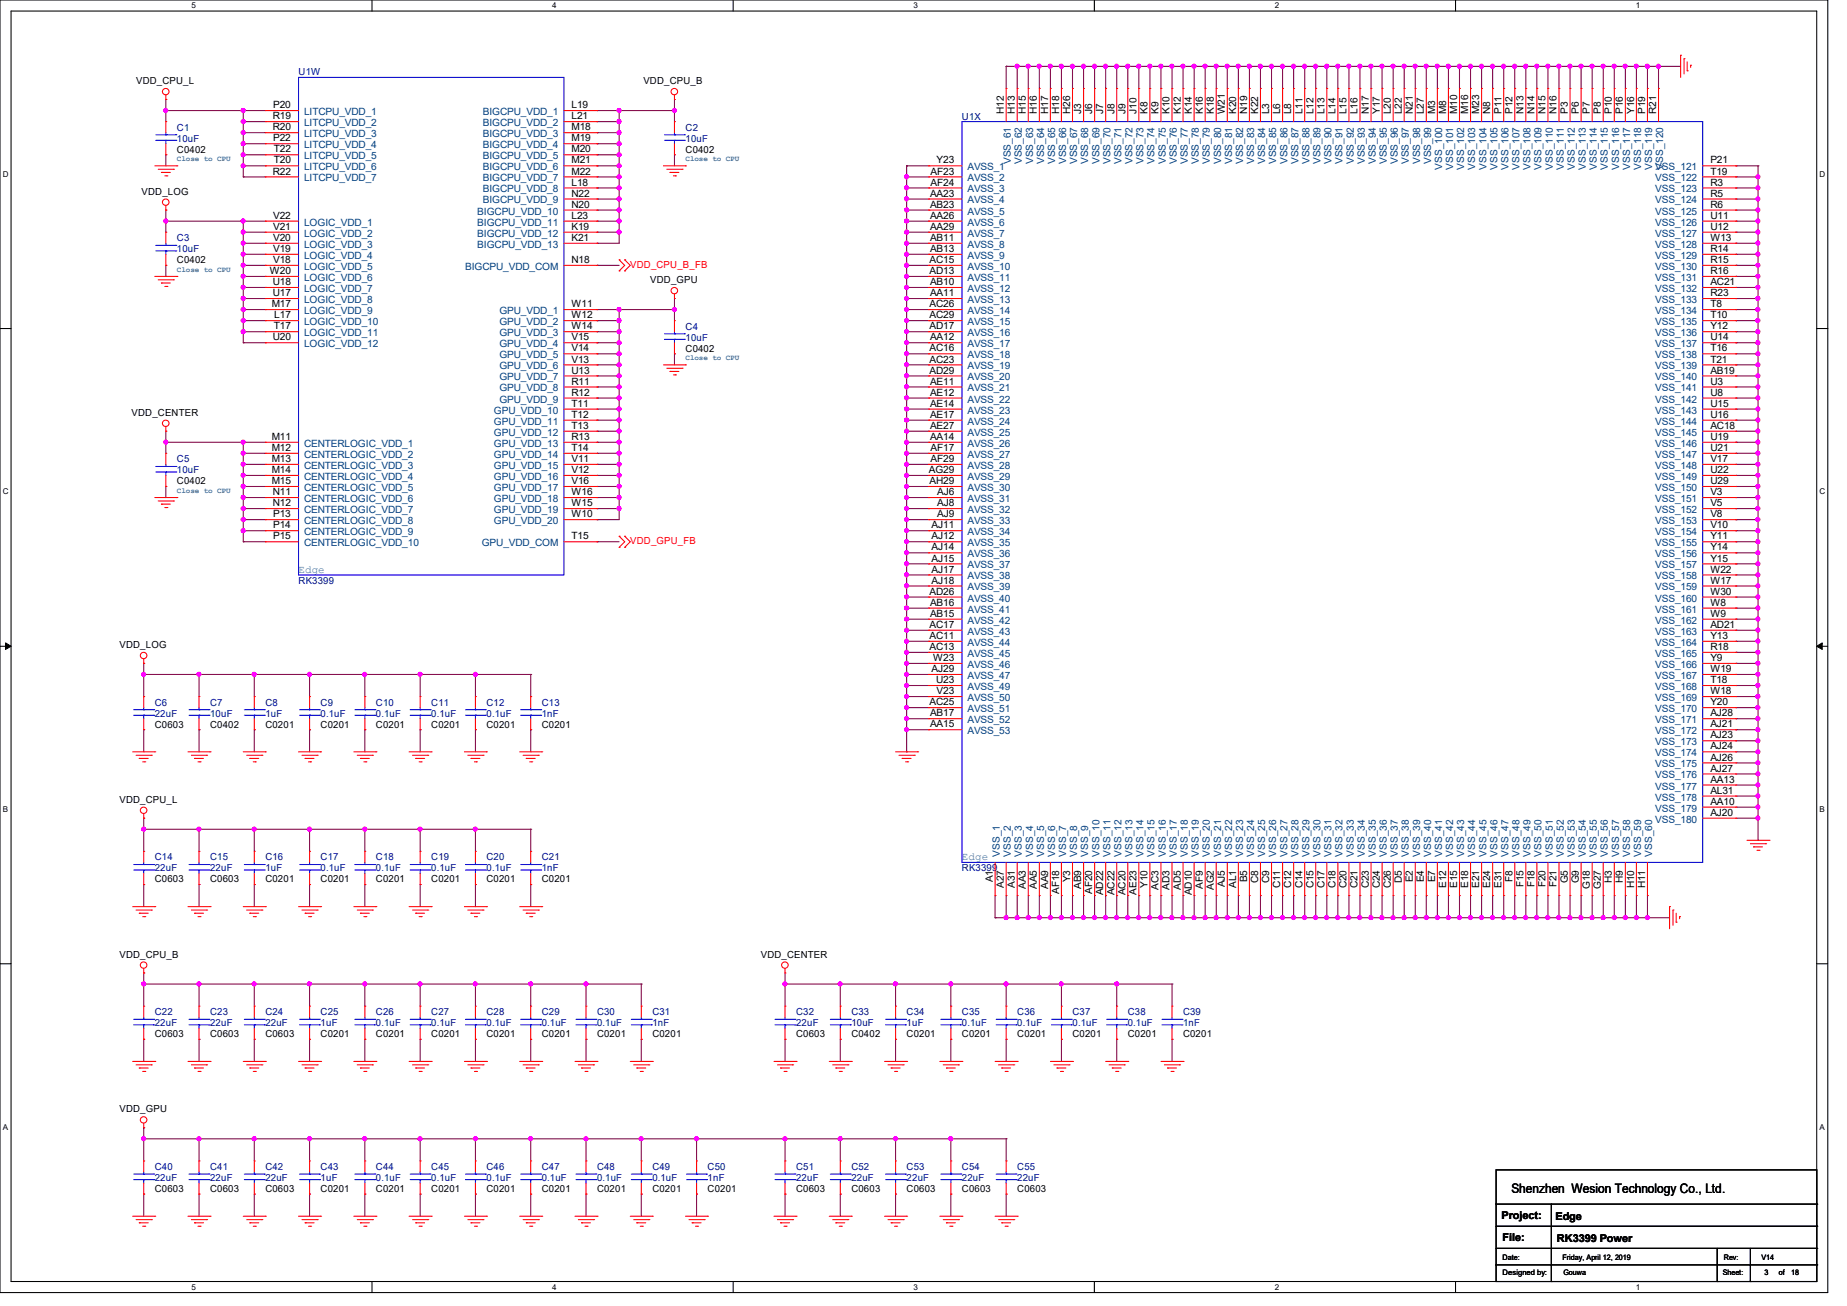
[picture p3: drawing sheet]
<svg xmlns="http://www.w3.org/2000/svg" width="297mm" height="210mm" viewBox="0 0 297 210" stroke-linecap="round" stroke-linejoin="round" font-family="sans-serif">
<defs><g id="words">
<text font-size="2.1" x="243" y="191.9">Shenzhen Wesion Technology Co., Ltd.</text>
<g font-size="1.7" fill="#3f7f7f">
<text x="48" y="92.1">Edge</text>
<text x="154.7" y="138.3">Edge</text>
</g>
<g font-size="1.7">
<text x="241.5" y="196">Project:</text>
<text x="250.1" y="196.1">Edge</text>
<text x="241.6" y="199.5">File:</text>
<text x="250.4" y="199.7">RK3399 Power</text>
</g>
<g font-size="1.6">
<text x="21.9" y="13.5">VDD_CPU_L</text>
<text x="43.9" y="17.4">P20</text>
<text x="91.9" y="17.4">L19</text>
<text x="103.5" y="13.5">VDD_CPU_B</text>
<text x="43.9" y="19.2">R19</text>
<text x="43.9" y="21">R20</text>
<text x="43.9" y="22.7">P22</text>
<text x="91.9" y="19.2">L21</text>
<text x="91.9" y="21">M18</text>
<text x="91.9" y="22.7">M19</text>
<text x="161.4" y="18.3" transform="rotate(-90 161.4 18.3)">H12</text>
<text x="163.2" y="18.3" transform="rotate(-90 163.2 18.3)">H13</text>
<text x="165" y="18.3" transform="rotate(-90 165 18.3)">H15</text>
<text x="166.8" y="18.3" transform="rotate(-90 166.8 18.3)">H16</text>
<text x="168.5" y="18.3" transform="rotate(-90 168.5 18.3)">H17</text>
<text x="170.3" y="18.3" transform="rotate(-90 170.3 18.3)">H18</text>
<text x="172.1" y="18.3" transform="rotate(-90 172.1 18.3)">H26</text>
<text x="173.9" y="18.3" transform="rotate(-90 173.9 18.3)">J3</text>
<text x="175.6" y="18.3" transform="rotate(-90 175.6 18.3)">J6</text>
<text x="177.4" y="18.3" transform="rotate(-90 177.4 18.3)">J7</text>
<text x="179.2" y="18.3" transform="rotate(-90 179.2 18.3)">J8</text>
<text x="181" y="18.3" transform="rotate(-90 181 18.3)">J9</text>
<text x="182.8" y="18.3" transform="rotate(-90 182.8 18.3)">J10</text>
<text x="184.5" y="18.3" transform="rotate(-90 184.5 18.3)">K8</text>
<text x="186.3" y="18.3" transform="rotate(-90 186.3 18.3)">K9</text>
<text x="188.1" y="18.3" transform="rotate(-90 188.1 18.3)">K10</text>
<text x="189.9" y="18.3" transform="rotate(-90 189.9 18.3)">K12</text>
<text x="191.6" y="18.3" transform="rotate(-90 191.6 18.3)">K14</text>
<text x="193.4" y="18.3" transform="rotate(-90 193.4 18.3)">K16</text>
<text x="195.2" y="18.3" transform="rotate(-90 195.2 18.3)">K18</text>
<text x="197" y="18.3" transform="rotate(-90 197 18.3)">W21</text>
<text x="198.8" y="18.3" transform="rotate(-90 198.8 18.3)">K20</text>
<text x="200.5" y="18.3" transform="rotate(-90 200.5 18.3)">N19</text>
<text x="202.3" y="18.3" transform="rotate(-90 202.3 18.3)">K22</text>
<text x="204.1" y="18.3" transform="rotate(-90 204.1 18.3)">L3</text>
<text x="205.9" y="18.3" transform="rotate(-90 205.9 18.3)">L6</text>
<text x="207.6" y="18.3" transform="rotate(-90 207.6 18.3)">L8</text>
<text x="209.4" y="18.3" transform="rotate(-90 209.4 18.3)">L11</text>
<text x="211.2" y="18.3" transform="rotate(-90 211.2 18.3)">L12</text>
<text x="213" y="18.3" transform="rotate(-90 213 18.3)">L13</text>
<text x="214.8" y="18.3" transform="rotate(-90 214.8 18.3)">L14</text>
<text x="216.5" y="18.3" transform="rotate(-90 216.5 18.3)">L15</text>
<text x="218.3" y="18.3" transform="rotate(-90 218.3 18.3)">L16</text>
<text x="220.1" y="18.3" transform="rotate(-90 220.1 18.3)">N17</text>
<text x="221.9" y="18.3" transform="rotate(-90 221.9 18.3)">Y17</text>
<text x="223.7" y="18.3" transform="rotate(-90 223.7 18.3)">L20</text>
<text x="225.4" y="18.3" transform="rotate(-90 225.4 18.3)">L22</text>
<text x="227.2" y="18.3" transform="rotate(-90 227.2 18.3)">N21</text>
<text x="229" y="18.3" transform="rotate(-90 229 18.3)">L27</text>
<text x="230.8" y="18.3" transform="rotate(-90 230.8 18.3)">M3</text>
<text x="232.5" y="18.3" transform="rotate(-90 232.5 18.3)">M8</text>
<text x="234.3" y="18.3" transform="rotate(-90 234.3 18.3)">M10</text>
<text x="236.1" y="18.3" transform="rotate(-90 236.1 18.3)">M16</text>
<text x="237.9" y="18.3" transform="rotate(-90 237.9 18.3)">M23</text>
<text x="239.7" y="18.3" transform="rotate(-90 239.7 18.3)">N8</text>
<text x="241.4" y="18.3" transform="rotate(-90 241.4 18.3)">P11</text>
<text x="243.2" y="18.3" transform="rotate(-90 243.2 18.3)">P12</text>
<text x="245" y="18.3" transform="rotate(-90 245 18.3)">N13</text>
<text x="246.8" y="18.3" transform="rotate(-90 246.8 18.3)">N14</text>
<text x="248.5" y="18.3" transform="rotate(-90 248.5 18.3)">N15</text>
<text x="250.3" y="18.3" transform="rotate(-90 250.3 18.3)">N16</text>
<text x="252.1" y="18.3" transform="rotate(-90 252.1 18.3)">P3</text>
<text x="253.9" y="18.3" transform="rotate(-90 253.9 18.3)">P6</text>
<text x="255.7" y="18.3" transform="rotate(-90 255.7 18.3)">P7</text>
<text x="257.4" y="18.3" transform="rotate(-90 257.4 18.3)">P8</text>
<text x="259.2" y="18.3" transform="rotate(-90 259.2 18.3)">P10</text>
<text x="261" y="18.3" transform="rotate(-90 261 18.3)">P16</text>
<text x="262.8" y="18.3" transform="rotate(-90 262.8 18.3)">Y16</text>
<text x="264.5" y="18.3" transform="rotate(-90 264.5 18.3)">P19</text>
<text x="266.3" y="18.3" transform="rotate(-90 266.3 18.3)">R21</text>
<text x="28.4" y="24.6">C0402</text>
<text x="43.9" y="28.1">R22</text>
<text x="44" y="24.5">T22</text>
<text x="44" y="26.3">T20</text>
<text x="91.9" y="26.3">M21</text>
<text x="91.9" y="28.1">M22</text>
<text x="91.9" y="29.8">L18</text>
<text x="91.9" y="24.5">M20</text>
<text x="110.2" y="24.6">C0402</text>
<text x="149.6" y="28.1">AF23</text>
<text x="149.6" y="29.8">AF24</text>
<text x="150.6" y="26.3">Y23</text>
<text x="275" y="26.3">P21</text>
<text x="275" y="28.1">T19</text>
<text x="275" y="29.8">R3</text>
<text x="22.8" y="31.3">VDD_LOG</text>
<text x="43.9" y="35.2">V22</text>
<text x="91.9" y="31.6">N22</text>
<text x="91.9" y="33.4">N20</text>
<text x="91.9" y="35.2">L23</text>
<text x="149.6" y="31.6">AA23</text>
<text x="149.6" y="33.4">AB23</text>
<text x="149.6" y="35.2">AA26</text>
<text x="275" y="31.6">R5</text>
<text x="275" y="33.4">R6</text>
<text x="275" y="35.2">U11</text>
<text x="43.9" y="37">V21</text>
<text x="43.9" y="38.7">V20</text>
<text x="43.9" y="40.5">V19</text>
<text x="91.9" y="37">K19</text>
<text x="91.9" y="38.7">K21</text>
<text x="149.6" y="37">AA29</text>
<text x="149.6" y="38.7">AB11</text>
<text x="149.6" y="40.5">AB13</text>
<text x="275" y="37">U12</text>
<text x="275" y="38.7">W13</text>
<text x="275" y="40.5">R14</text>
<text x="28.4" y="42.3">C0402</text>
<text x="43.4" y="44.1">W20</text>
<text x="43.9" y="45.8">U18</text>
<text x="43.9" y="47.6">U17</text>
<text x="43.9" y="42.3">V18</text>
<text x="91.9" y="42.3">N18</text>
<text x="104.6" y="45.5">VDD_GPU</text>
<text x="149.5" y="42.3">AC15</text>
<text x="149.5" y="44.1">AD13</text>
<text x="149.6" y="45.8">AB10</text>
<text x="149.6" y="47.6">AA11</text>
<text x="275" y="42.3">R15</text>
<text x="275" y="44.1">R16</text>
<text x="275" y="45.8">AC21</text>
<text x="275" y="47.6">R23</text>
<text x="43.7" y="49.4">M17</text>
<text x="44" y="53">T17</text>
<text x="44.1" y="51.2">L17</text>
<text x="91.9" y="49.4">W11</text>
<text x="91.9" y="51.2">W12</text>
<text x="91.9" y="53">W14</text>
<text x="149.5" y="49.4">AC26</text>
<text x="149.5" y="51.2">AC29</text>
<text x="149.5" y="53">AD17</text>
<text x="275" y="49.4">T8</text>
<text x="275" y="51.2">T10</text>
<text x="275" y="53">Y12</text>
<text x="43.9" y="54.7">U20</text>
<text x="91.9" y="54.7">V15</text>
<text x="91.9" y="56.5">V14</text>
<text x="91.9" y="58.3">V13</text>
<text x="110.2" y="56.6">C0402</text>
<text x="149.5" y="56.5">AC16</text>
<text x="149.5" y="58.3">AC23</text>
<text x="149.6" y="54.7">AA12</text>
<text x="275" y="54.7">U14</text>
<text x="275" y="56.5">T16</text>
<text x="275" y="58.3">T21</text>
<text x="91.9" y="60.1">U13</text>
<text x="91.9" y="61.8">R11</text>
<text x="91.9" y="63.6">R12</text>
<text x="91.9" y="65.4">T11</text>
<text x="149.5" y="60.1">AD29</text>
<text x="149.6" y="61.8">AE11</text>
<text x="149.6" y="63.6">AE12</text>
<text x="149.6" y="65.4">AE14</text>
<text x="275" y="60.1">AB19</text>
<text x="275" y="61.8">U3</text>
<text x="275" y="63.6">U8</text>
<text x="275" y="65.4">U15</text>
<text x="21.2" y="66.9">VDD_CENTER</text>
<text x="43.7" y="70.7">M11</text>
<text x="91.9" y="67.2">T12</text>
<text x="91.9" y="69">T13</text>
<text x="91.9" y="70.7">R13</text>
<text x="149.6" y="67.2">AE17</text>
<text x="149.6" y="69">AE27</text>
<text x="149.6" y="70.7">AA14</text>
<text x="275" y="67.2">U16</text>
<text x="275" y="69">AC18</text>
<text x="275" y="70.7">U19</text>
<text x="28.4" y="77.9">C0402</text>
<text x="43.7" y="72.5">M12</text>
<text x="43.7" y="74.3">M13</text>
<text x="43.7" y="76.1">M14</text>
<text x="43.7" y="77.9">M15</text>
<text x="91.9" y="72.5">T14</text>
<text x="91.9" y="74.3">V11</text>
<text x="91.9" y="76.1">V12</text>
<text x="91.9" y="77.9">V16</text>
<text x="149.3" y="76.1">AG29</text>
<text x="149.5" y="77.9">AH29</text>
<text x="149.6" y="72.5">AF17</text>
<text x="149.6" y="74.3">AF29</text>
<text x="275" y="72.5">U21</text>
<text x="275" y="74.3">V17</text>
<text x="275" y="76.1">U22</text>
<text x="275" y="77.9">U29</text>
<text x="43.9" y="79.6">N11</text>
<text x="43.9" y="81.4">N12</text>
<text x="43.9" y="83.2">P13</text>
<text x="91.9" y="79.6">W16</text>
<text x="91.9" y="81.4">W15</text>
<text x="91.9" y="83.2">W10</text>
<text x="150.7" y="79.6">AJ6</text>
<text x="150.7" y="81.4">AJ8</text>
<text x="150.7" y="83.2">AJ9</text>
<text x="275" y="79.6">V3</text>
<text x="275" y="81.4">V5</text>
<text x="275" y="83.2">V8</text>
<text x="43.9" y="85">P14</text>
<text x="43.9" y="86.7">P15</text>
<text x="91.9" y="86.7">T15</text>
<text x="149.8" y="85">AJ11</text>
<text x="149.8" y="86.7">AJ12</text>
<text x="149.8" y="88.5">AJ14</text>
<text x="275" y="85">V10</text>
<text x="275" y="86.7">Y11</text>
<text x="275" y="88.5">Y14</text>
<text x="149.5" y="95.6">AD26</text>
<text x="149.8" y="90.3">AJ15</text>
<text x="149.8" y="92.1">AJ17</text>
<text x="149.8" y="93.9">AJ18</text>
<text x="275" y="90.3">Y15</text>
<text x="275" y="92.1">W22</text>
<text x="275" y="93.9">W17</text>
<text x="275" y="95.6">W30</text>
<text x="149.5" y="101">AC17</text>
<text x="149.6" y="97.4">AB16</text>
<text x="149.6" y="99.2">AB15</text>
<text x="275" y="97.4">W8</text>
<text x="275" y="99.2">W9</text>
<text x="275" y="101">AD21</text>
<text x="19.2" y="104.2">VDD_LOG</text>
<text x="149.5" y="102.7">AC11</text>
<text x="149.5" y="104.5">AC13</text>
<text x="150.1" y="106.3">W23</text>
<text x="275" y="102.7">Y13</text>
<text x="275" y="104.5">R18</text>
<text x="275" y="106.3">Y9</text>
<text x="149.5" y="113.4">AC25</text>
<text x="149.8" y="108.1">AJ29</text>
<text x="150.5" y="109.9">U23</text>
<text x="150.6" y="111.6">V23</text>
<text x="275" y="108.1">W19</text>
<text x="275" y="109.9">T18</text>
<text x="275" y="113.4">Y20</text>
<text x="275" y="111.6">W18</text>
<text x="24.9" y="117">C0603</text>
<text x="33.8" y="117">C0402</text>
<text x="42.7" y="117">C0201</text>
<text x="51.6" y="117">C0201</text>
<text x="60.5" y="117">C0201</text>
<text x="69.3" y="117">C0201</text>
<text x="78.2" y="117">C0201</text>
<text x="87.1" y="117">C0201</text>
<text x="149.6" y="115.2">AB17</text>
<text x="149.6" y="117">AA15</text>
<text x="275" y="115.2">AJ28</text>
<text x="275" y="117">AJ21</text>
<text x="275" y="118.7">AJ23</text>
<text x="275" y="125.9">AA13</text>
<text x="275" y="120.5">AJ24</text>
<text x="275" y="122.3">AJ26</text>
<text x="275" y="124.1">AJ27</text>
<text x="19.2" y="129.1">VDD_CPU_L</text>
<text x="275" y="129.4">AA10</text>
<text x="275" y="127.6">AL31</text>
<text x="275" y="131.2">AJ20</text>
<text x="24.9" y="141.9">C0603</text>
<text x="33.8" y="141.9">C0603</text>
<text x="42.7" y="141.9">C0201</text>
<text x="51.6" y="141.9">C0201</text>
<text x="60.5" y="141.9">C0201</text>
<text x="69.3" y="141.9">C0201</text>
<text x="78.2" y="141.9">C0201</text>
<text x="87.1" y="141.9">C0201</text>
<text x="159.6" y="141.9" transform="rotate(-90 159.6 141.9)">A1</text>
<text x="161.4" y="142.8" transform="rotate(-90 161.4 142.8)">A27</text>
<text x="163.2" y="142.8" transform="rotate(-90 163.2 142.8)">A31</text>
<text x="165" y="143" transform="rotate(-90 165 143)">AA3</text>
<text x="166.8" y="143" transform="rotate(-90 166.8 143)">AA5</text>
<text x="168.5" y="143" transform="rotate(-90 168.5 143)">AA9</text>
<text x="170.3" y="143.8" transform="rotate(-90 170.3 143.8)">AF18</text>
<text x="172.1" y="141.9" transform="rotate(-90 172.1 141.9)">Y3</text>
<text x="173.9" y="143" transform="rotate(-90 173.9 143)">AB9</text>
<text x="175.6" y="143.8" transform="rotate(-90 175.6 143.8)">AF20</text>
<text x="177.4" y="144" transform="rotate(-90 177.4 144)">AD22</text>
<text x="179.2" y="144" transform="rotate(-90 179.2 144)">AC22</text>
<text x="181" y="144" transform="rotate(-90 181 144)">AC20</text>
<text x="182.8" y="143.9" transform="rotate(-90 182.8 143.9)">AE23</text>
<text x="184.5" y="142.8" transform="rotate(-90 184.5 142.8)">Y10</text>
<text x="186.3" y="143.1" transform="rotate(-90 186.3 143.1)">AC3</text>
<text x="188.1" y="143.1" transform="rotate(-90 188.1 143.1)">AD3</text>
<text x="189.9" y="143.1" transform="rotate(-90 189.9 143.1)">AD5</text>
<text x="191.6" y="144" transform="rotate(-90 191.6 144)">AD10</text>
<text x="193.4" y="142.9" transform="rotate(-90 193.4 142.9)">AF9</text>
<text x="195.2" y="143.2" transform="rotate(-90 195.2 143.2)">AG2</text>
<text x="197" y="142.7" transform="rotate(-90 197 142.7)">AJ5</text>
<text x="198.8" y="142.8" transform="rotate(-90 198.8 142.8)">AL1</text>
<text x="200.5" y="141.9" transform="rotate(-90 200.5 141.9)">B5</text>
<text x="202.3" y="142" transform="rotate(-90 202.3 142)">C8</text>
<text x="204.1" y="142" transform="rotate(-90 204.1 142)">C9</text>
<text x="205.9" y="142.9" transform="rotate(-90 205.9 142.9)">C11</text>
<text x="207.6" y="142.9" transform="rotate(-90 207.6 142.9)">C12</text>
<text x="209.4" y="142.9" transform="rotate(-90 209.4 142.9)">C14</text>
<text x="211.2" y="142.9" transform="rotate(-90 211.2 142.9)">C15</text>
<text x="213" y="142.9" transform="rotate(-90 213 142.9)">C17</text>
<text x="214.8" y="142.9" transform="rotate(-90 214.8 142.9)">C18</text>
<text x="216.5" y="142.9" transform="rotate(-90 216.5 142.9)">C20</text>
<text x="218.3" y="142.9" transform="rotate(-90 218.3 142.9)">C21</text>
<text x="220.1" y="142.9" transform="rotate(-90 220.1 142.9)">C23</text>
<text x="221.9" y="142.9" transform="rotate(-90 221.9 142.9)">C24</text>
<text x="223.7" y="142.9" transform="rotate(-90 223.7 142.9)">C26</text>
<text x="225.4" y="142" transform="rotate(-90 225.4 142)">D5</text>
<text x="227.2" y="141.9" transform="rotate(-90 227.2 141.9)">E2</text>
<text x="229" y="141.9" transform="rotate(-90 229 141.9)">E4</text>
<text x="230.8" y="141.9" transform="rotate(-90 230.8 141.9)">E7</text>
<text x="232.5" y="142.8" transform="rotate(-90 232.5 142.8)">E12</text>
<text x="234.3" y="142.8" transform="rotate(-90 234.3 142.8)">E15</text>
<text x="236.1" y="142.8" transform="rotate(-90 236.1 142.8)">E18</text>
<text x="237.9" y="142.8" transform="rotate(-90 237.9 142.8)">E21</text>
<text x="239.7" y="142.8" transform="rotate(-90 239.7 142.8)">E24</text>
<text x="241.4" y="142.8" transform="rotate(-90 241.4 142.8)">E31</text>
<text x="243.2" y="141.8" transform="rotate(-90 243.2 141.8)">F8</text>
<text x="245" y="142.7" transform="rotate(-90 245 142.7)">F15</text>
<text x="246.8" y="142.7" transform="rotate(-90 246.8 142.7)">F18</text>
<text x="248.5" y="142.7" transform="rotate(-90 248.5 142.7)">F20</text>
<text x="250.3" y="142.7" transform="rotate(-90 250.3 142.7)">F21</text>
<text x="252.1" y="142.1" transform="rotate(-90 252.1 142.1)">G5</text>
<text x="253.9" y="142.1" transform="rotate(-90 253.9 142.1)">G9</text>
<text x="255.7" y="143" transform="rotate(-90 255.7 143)">G18</text>
<text x="257.4" y="143" transform="rotate(-90 257.4 143)">G27</text>
<text x="259.2" y="142" transform="rotate(-90 259.2 142)">H3</text>
<text x="261" y="142" transform="rotate(-90 261 142)">H9</text>
<text x="262.8" y="142.9" transform="rotate(-90 262.8 142.9)">H10</text>
<text x="264.5" y="142.9" transform="rotate(-90 264.5 142.9)">H11</text>
<text x="19.2" y="154">VDD_CPU_B</text>
<text x="122.3" y="154">VDD_CENTER</text>
<text x="24.9" y="166.8">C0603</text>
<text x="33.8" y="166.8">C0603</text>
<text x="42.7" y="166.8">C0603</text>
<text x="51.6" y="166.8">C0201</text>
<text x="60.5" y="166.8">C0201</text>
<text x="69.3" y="166.8">C0201</text>
<text x="78.2" y="166.8">C0201</text>
<text x="87.1" y="166.8">C0201</text>
<text x="96" y="166.8">C0201</text>
<text x="104.9" y="166.8">C0201</text>
<text x="128" y="166.8">C0603</text>
<text x="136.9" y="166.8">C0402</text>
<text x="145.8" y="166.8">C0201</text>
<text x="154.7" y="166.8">C0201</text>
<text x="163.6" y="166.8">C0201</text>
<text x="172.5" y="166.8">C0201</text>
<text x="181.4" y="166.8">C0201</text>
<text x="190.2" y="166.8">C0201</text>
<text x="19.2" y="178.9">VDD_GPU</text>
<text x="24.9" y="191.7">C0603</text>
<text x="33.8" y="191.7">C0603</text>
<text x="42.7" y="191.7">C0603</text>
<text x="51.6" y="191.7">C0201</text>
<text x="60.5" y="191.7">C0201</text>
<text x="69.3" y="191.7">C0201</text>
<text x="78.2" y="191.7">C0201</text>
<text x="87.1" y="191.7">C0201</text>
<text x="96" y="191.7">C0201</text>
<text x="104.9" y="191.7">C0201</text>
<text x="113.8" y="191.7">C0201</text>
<text x="128" y="191.7">C0603</text>
<text x="136.9" y="191.7">C0603</text>
<text x="145.8" y="191.7">C0603</text>
<text x="154.7" y="191.7">C0603</text>
<text x="163.6" y="191.7">C0603</text>
</g>
<g font-size="1.6" fill="#00007f">
<text x="48" y="12.1">U1W</text>
<text x="28.4" y="21">C1</text>
<text x="28.4" y="22.8">10uF</text>
<text x="110.2" y="21">C2</text>
<text x="110.2" y="22.8">10uF</text>
<text x="154.7" y="19.2">U1X</text>
<text x="28.4" y="38.8">C3</text>
<text x="28.4" y="40.6">10uF</text>
<text x="110.2" y="53">C4</text>
<text x="110.2" y="54.8">10uF</text>
<text x="28.4" y="74.3">C5</text>
<text x="28.4" y="76.1">10uF</text>
<text x="48" y="93.9">RK3399</text>
<text x="24.9" y="113.5">C6</text>
<text x="33.8" y="113.5">C7</text>
<text x="42.7" y="113.5">C8</text>
<text x="51.6" y="113.5">C9</text>
<text x="60.5" y="113.5">C10</text>
<text x="69.3" y="113.5">C11</text>
<text x="78.2" y="113.5">C12</text>
<text x="87.1" y="113.5">C13</text>
<text x="24.9" y="115.2">22uF</text>
<text x="33.8" y="115.2">10uF</text>
<text x="42.7" y="115.2">1uF</text>
<text x="51.6" y="115.2">0.1uF</text>
<text x="60.5" y="115.2">0.1uF</text>
<text x="69.3" y="115.2">0.1uF</text>
<text x="78.2" y="115.2">0.1uF</text>
<text x="87.1" y="115.2">1nF</text>
<text x="24.9" y="138.3">C14</text>
<text x="24.9" y="140.1">22uF</text>
<text x="33.8" y="138.3">C15</text>
<text x="33.8" y="140.1">22uF</text>
<text x="42.7" y="138.3">C16</text>
<text x="42.7" y="140.1">1uF</text>
<text x="51.6" y="138.3">C17</text>
<text x="51.6" y="140.1">0.1uF</text>
<text x="60.5" y="138.3">C18</text>
<text x="60.5" y="140.1">0.1uF</text>
<text x="69.3" y="138.3">C19</text>
<text x="69.3" y="140.1">0.1uF</text>
<text x="78.2" y="138.3">C20</text>
<text x="78.2" y="140.1">0.1uF</text>
<text x="87.1" y="138.3">C21</text>
<text x="87.1" y="140.1">1nF</text>
<text x="154.7" y="140.1">RK3399</text>
<text x="24.9" y="163.2">C22</text>
<text x="24.9" y="165">22uF</text>
<text x="33.8" y="163.2">C23</text>
<text x="33.8" y="165">22uF</text>
<text x="42.7" y="163.2">C24</text>
<text x="42.7" y="165">22uF</text>
<text x="51.6" y="163.2">C25</text>
<text x="51.6" y="165">1uF</text>
<text x="60.5" y="163.2">C26</text>
<text x="60.5" y="165">0.1uF</text>
<text x="69.3" y="163.2">C27</text>
<text x="69.3" y="165">0.1uF</text>
<text x="78.2" y="163.2">C28</text>
<text x="78.2" y="165">0.1uF</text>
<text x="87.1" y="163.2">C29</text>
<text x="87.1" y="165">0.1uF</text>
<text x="96" y="163.2">C30</text>
<text x="96" y="165">0.1uF</text>
<text x="104.9" y="163.2">C31</text>
<text x="104.9" y="165">1nF</text>
<text x="128" y="163.2">C32</text>
<text x="128" y="165">22uF</text>
<text x="136.9" y="163.2">C33</text>
<text x="136.9" y="165">10uF</text>
<text x="145.8" y="163.2">C34</text>
<text x="145.8" y="165">1uF</text>
<text x="154.7" y="163.2">C35</text>
<text x="154.7" y="165">0.1uF</text>
<text x="163.6" y="163.2">C36</text>
<text x="163.6" y="165">0.1uF</text>
<text x="172.5" y="163.2">C37</text>
<text x="172.5" y="165">0.1uF</text>
<text x="181.4" y="163.2">C38</text>
<text x="181.4" y="165">0.1uF</text>
<text x="190.2" y="163.2">C39</text>
<text x="190.2" y="165">1nF</text>
<text x="24.9" y="188.1">C40</text>
<text x="24.9" y="189.9">22uF</text>
<text x="33.8" y="188.1">C41</text>
<text x="33.8" y="189.9">22uF</text>
<text x="42.7" y="188.1">C42</text>
<text x="42.7" y="189.9">22uF</text>
<text x="51.6" y="188.1">C43</text>
<text x="51.6" y="189.9">1uF</text>
<text x="60.5" y="188.1">C44</text>
<text x="60.5" y="189.9">0.1uF</text>
<text x="69.3" y="188.1">C45</text>
<text x="69.3" y="189.9">0.1uF</text>
<text x="78.2" y="188.1">C46</text>
<text x="78.2" y="189.9">0.1uF</text>
<text x="87.1" y="188.1">C47</text>
<text x="87.1" y="189.9">0.1uF</text>
<text x="96" y="188.1">C48</text>
<text x="96" y="189.9">0.1uF</text>
<text x="104.9" y="188.1">C49</text>
<text x="104.9" y="189.9">0.1uF</text>
<text x="113.8" y="188.1">C50</text>
<text x="113.8" y="189.9">1nF</text>
<text x="128" y="188.1">C51</text>
<text x="128" y="189.9">22uF</text>
<text x="136.9" y="188.1">C52</text>
<text x="136.9" y="189.9">22uF</text>
<text x="145.8" y="188.1">C53</text>
<text x="145.8" y="189.9">22uF</text>
<text x="154.7" y="188.1">C54</text>
<text x="154.7" y="189.9">22uF</text>
<text x="163.6" y="188.1">C55</text>
<text x="163.6" y="189.9">22uF</text>
</g>
<g font-size="1.6" fill="#003f7f">
<text x="48.9" y="18.5">LITCPU_VDD_1</text>
<text x="48.9" y="20.3">LITCPU_VDD_2</text>
<text x="48.9" y="22.1">LITCPU_VDD_3</text>
<text x="48.9" y="23.8">LITCPU_VDD_4</text>
<text x="77.6" y="18.5">BIGCPU_VDD_1</text>
<text x="77.6" y="20.3">BIGCPU_VDD_2</text>
<text x="77.6" y="22.1">BIGCPU_VDD_3</text>
<text x="77.6" y="23.8">BIGCPU_VDD_4</text>
<text x="48.9" y="25.6">LITCPU_VDD_5</text>
<text x="48.9" y="27.4">LITCPU_VDD_6</text>
<text x="48.9" y="29.2">LITCPU_VDD_7</text>
<text x="77.6" y="27.4">BIGCPU_VDD_6</text>
<text x="77.6" y="29.2">BIGCPU_VDD_7</text>
<text x="77.6" y="25.6">BIGCPU_VDD_5</text>
<text x="155.6" y="27.4">AVSS_1</text>
<text x="155.6" y="29.2">AVSS_2</text>
<text x="162.6" y="26.4" transform="rotate(-90 162.6 26.4)">VSS_61</text>
<text x="164.3" y="26.4" transform="rotate(-90 164.3 26.4)">VSS_62</text>
<text x="166.1" y="26.4" transform="rotate(-90 166.1 26.4)">VSS_63</text>
<text x="167.9" y="26.4" transform="rotate(-90 167.9 26.4)">VSS_64</text>
<text x="169.7" y="26.4" transform="rotate(-90 169.7 26.4)">VSS_65</text>
<text x="171.5" y="26.4" transform="rotate(-90 171.5 26.4)">VSS_66</text>
<text x="173.2" y="26.4" transform="rotate(-90 173.2 26.4)">VSS_67</text>
<text x="175" y="26.4" transform="rotate(-90 175 26.4)">VSS_68</text>
<text x="176.8" y="26.4" transform="rotate(-90 176.8 26.4)">VSS_69</text>
<text x="178.6" y="26.4" transform="rotate(-90 178.6 26.4)">VSS_70</text>
<text x="180.3" y="26.4" transform="rotate(-90 180.3 26.4)">VSS_71</text>
<text x="182.1" y="26.4" transform="rotate(-90 182.1 26.4)">VSS_72</text>
<text x="183.9" y="26.4" transform="rotate(-90 183.9 26.4)">VSS_73</text>
<text x="185.7" y="26.4" transform="rotate(-90 185.7 26.4)">VSS_74</text>
<text x="187.5" y="26.4" transform="rotate(-90 187.5 26.4)">VSS_75</text>
<text x="189.2" y="26.4" transform="rotate(-90 189.2 26.4)">VSS_76</text>
<text x="191" y="26.4" transform="rotate(-90 191 26.4)">VSS_77</text>
<text x="192.8" y="26.4" transform="rotate(-90 192.8 26.4)">VSS_78</text>
<text x="194.6" y="26.4" transform="rotate(-90 194.6 26.4)">VSS_79</text>
<text x="196.3" y="26.4" transform="rotate(-90 196.3 26.4)">VSS_80</text>
<text x="198.1" y="26.4" transform="rotate(-90 198.1 26.4)">VSS_81</text>
<text x="199.9" y="26.4" transform="rotate(-90 199.9 26.4)">VSS_82</text>
<text x="201.7" y="26.4" transform="rotate(-90 201.7 26.4)">VSS_83</text>
<text x="203.5" y="26.4" transform="rotate(-90 203.5 26.4)">VSS_84</text>
<text x="205.2" y="26.4" transform="rotate(-90 205.2 26.4)">VSS_85</text>
<text x="207" y="26.4" transform="rotate(-90 207 26.4)">VSS_86</text>
<text x="208.8" y="26.4" transform="rotate(-90 208.8 26.4)">VSS_87</text>
<text x="210.6" y="26.4" transform="rotate(-90 210.6 26.4)">VSS_88</text>
<text x="212.3" y="26.4" transform="rotate(-90 212.3 26.4)">VSS_89</text>
<text x="214.1" y="26.4" transform="rotate(-90 214.1 26.4)">VSS_90</text>
<text x="215.9" y="26.4" transform="rotate(-90 215.9 26.4)">VSS_91</text>
<text x="217.7" y="26.4" transform="rotate(-90 217.7 26.4)">VSS_92</text>
<text x="219.5" y="26.4" transform="rotate(-90 219.5 26.4)">VSS_93</text>
<text x="221.2" y="26.4" transform="rotate(-90 221.2 26.4)">VSS_94</text>
<text x="223" y="26.4" transform="rotate(-90 223 26.4)">VSS_95</text>
<text x="224.8" y="26.4" transform="rotate(-90 224.8 26.4)">VSS_96</text>
<text x="226.6" y="26.4" transform="rotate(-90 226.6 26.4)">VSS_97</text>
<text x="228.3" y="26.4" transform="rotate(-90 228.3 26.4)">VSS_98</text>
<text x="230.1" y="26.4" transform="rotate(-90 230.1 26.4)">VSS_99</text>
<text x="231.9" y="27.3" transform="rotate(-90 231.9 27.3)">VSS_100</text>
<text x="233.7" y="27.3" transform="rotate(-90 233.7 27.3)">VSS_101</text>
<text x="235.5" y="27.3" transform="rotate(-90 235.5 27.3)">VSS_102</text>
<text x="237.2" y="27.3" transform="rotate(-90 237.2 27.3)">VSS_103</text>
<text x="239" y="27.3" transform="rotate(-90 239 27.3)">VSS_104</text>
<text x="240.8" y="27.3" transform="rotate(-90 240.8 27.3)">VSS_105</text>
<text x="242.6" y="27.3" transform="rotate(-90 242.6 27.3)">VSS_106</text>
<text x="244.4" y="27.3" transform="rotate(-90 244.4 27.3)">VSS_107</text>
<text x="246.1" y="27.3" transform="rotate(-90 246.1 27.3)">VSS_108</text>
<text x="247.9" y="27.3" transform="rotate(-90 247.9 27.3)">VSS_109</text>
<text x="249.7" y="27.3" transform="rotate(-90 249.7 27.3)">VSS_110</text>
<text x="251.5" y="27.3" transform="rotate(-90 251.5 27.3)">VSS_111</text>
<text x="253.2" y="27.3" transform="rotate(-90 253.2 27.3)">VSS_112</text>
<text x="255" y="27.3" transform="rotate(-90 255 27.3)">VSS_113</text>
<text x="256.8" y="27.3" transform="rotate(-90 256.8 27.3)">VSS_114</text>
<text x="258.6" y="27.3" transform="rotate(-90 258.6 27.3)">VSS_115</text>
<text x="260.4" y="27.3" transform="rotate(-90 260.4 27.3)">VSS_116</text>
<text x="262.1" y="27.3" transform="rotate(-90 262.1 27.3)">VSS_117</text>
<text x="263.9" y="27.3" transform="rotate(-90 263.9 27.3)">VSS_118</text>
<text x="265.7" y="27.3" transform="rotate(-90 265.7 27.3)">VSS_119</text>
<text x="266.2" y="27.4">VSS_121</text>
<text x="266.2" y="29.2">VSS_122</text>
<text x="267.5" y="27.3" transform="rotate(-90 267.5 27.3)">VSS_120</text>
<text x="76.7" y="34.5">BIGCPU_VDD_10</text>
<text x="77.6" y="30.9">BIGCPU_VDD_8</text>
<text x="77.6" y="32.7">BIGCPU_VDD_9</text>
<text x="155.6" y="30.9">AVSS_3</text>
<text x="155.6" y="32.7">AVSS_4</text>
<text x="155.6" y="34.5">AVSS_5</text>
<text x="266.2" y="30.9">VSS_123</text>
<text x="266.2" y="32.7">VSS_124</text>
<text x="266.2" y="34.5">VSS_125</text>
<text x="48.9" y="36.3">LOGIC_VDD_1</text>
<text x="48.9" y="38.1">LOGIC_VDD_2</text>
<text x="48.9" y="39.8">LOGIC_VDD_3</text>
<text x="48.9" y="41.6">LOGIC_VDD_4</text>
<text x="76.7" y="36.3">BIGCPU_VDD_11</text>
<text x="76.7" y="38.1">BIGCPU_VDD_12</text>
<text x="76.7" y="39.8">BIGCPU_VDD_13</text>
<text x="155.6" y="36.3">AVSS_6</text>
<text x="155.6" y="38.1">AVSS_7</text>
<text x="155.6" y="39.8">AVSS_8</text>
<text x="155.6" y="41.6">AVSS_9</text>
<text x="266.2" y="36.3">VSS_126</text>
<text x="266.2" y="38.1">VSS_127</text>
<text x="266.2" y="39.8">VSS_128</text>
<text x="266.2" y="41.6">VSS_129</text>
<text x="48.9" y="43.4">LOGIC_VDD_5</text>
<text x="48.9" y="45.2">LOGIC_VDD_6</text>
<text x="48.9" y="46.9">LOGIC_VDD_7</text>
<text x="74.8" y="43.4">BIGCPU_VDD_COM</text>
<text x="155.6" y="43.4">AVSS_10</text>
<text x="155.6" y="45.2">AVSS_11</text>
<text x="155.6" y="46.9">AVSS_12</text>
<text x="266.2" y="43.4">VSS_130</text>
<text x="266.2" y="45.2">VSS_131</text>
<text x="266.2" y="46.9">VSS_132</text>
<text x="48.9" y="48.7">LOGIC_VDD_8</text>
<text x="48.9" y="50.5">LOGIC_VDD_9</text>
<text x="48.9" y="52.3">LOGIC_VDD_10</text>
<text x="80.3" y="50.5">GPU_VDD_1</text>
<text x="80.3" y="52.3">GPU_VDD_2</text>
<text x="155.6" y="48.7">AVSS_13</text>
<text x="155.6" y="50.5">AVSS_14</text>
<text x="155.6" y="52.3">AVSS_15</text>
<text x="266.2" y="48.7">VSS_133</text>
<text x="266.2" y="50.5">VSS_134</text>
<text x="266.2" y="52.3">VSS_135</text>
<text x="48.9" y="54.1">LOGIC_VDD_11</text>
<text x="48.9" y="55.8">LOGIC_VDD_12</text>
<text x="80.3" y="54.1">GPU_VDD_3</text>
<text x="80.3" y="55.8">GPU_VDD_4</text>
<text x="80.3" y="57.6">GPU_VDD_5</text>
<text x="80.3" y="59.4">GPU_VDD_6</text>
<text x="155.6" y="54.1">AVSS_16</text>
<text x="155.6" y="55.8">AVSS_17</text>
<text x="155.6" y="57.6">AVSS_18</text>
<text x="155.6" y="59.4">AVSS_19</text>
<text x="266.2" y="54.1">VSS_136</text>
<text x="266.2" y="55.8">VSS_137</text>
<text x="266.2" y="57.6">VSS_138</text>
<text x="266.2" y="59.4">VSS_139</text>
<text x="80.3" y="61.2">GPU_VDD_7</text>
<text x="80.3" y="63">GPU_VDD_8</text>
<text x="80.3" y="64.7">GPU_VDD_9</text>
<text x="155.6" y="61.2">AVSS_20</text>
<text x="155.6" y="63">AVSS_21</text>
<text x="155.6" y="64.7">AVSS_22</text>
<text x="266.2" y="61.2">VSS_140</text>
<text x="266.2" y="63">VSS_141</text>
<text x="266.2" y="64.7">VSS_142</text>
<text x="48.9" y="71.8">CENTERLOGIC_VDD_1</text>
<text x="79.4" y="66.5">GPU_VDD_10</text>
<text x="79.4" y="68.3">GPU_VDD_11</text>
<text x="79.4" y="70.1">GPU_VDD_12</text>
<text x="79.4" y="71.8">GPU_VDD_13</text>
<text x="155.6" y="66.5">AVSS_23</text>
<text x="155.6" y="68.3">AVSS_24</text>
<text x="155.6" y="70.1">AVSS_25</text>
<text x="155.6" y="71.8">AVSS_26</text>
<text x="266.2" y="66.5">VSS_143</text>
<text x="266.2" y="68.3">VSS_144</text>
<text x="266.2" y="70.1">VSS_145</text>
<text x="266.2" y="71.8">VSS_146</text>
<text x="48.9" y="73.6">CENTERLOGIC_VDD_2</text>
<text x="48.9" y="75.4">CENTERLOGIC_VDD_3</text>
<text x="48.9" y="77.2">CENTERLOGIC_VDD_4</text>
<text x="79.4" y="73.6">GPU_VDD_14</text>
<text x="79.4" y="75.4">GPU_VDD_15</text>
<text x="79.4" y="77.2">GPU_VDD_16</text>
<text x="155.6" y="73.6">AVSS_27</text>
<text x="155.6" y="75.4">AVSS_28</text>
<text x="155.6" y="77.2">AVSS_29</text>
<text x="266.2" y="73.6">VSS_147</text>
<text x="266.2" y="75.4">VSS_148</text>
<text x="266.2" y="77.2">VSS_149</text>
<text x="48.9" y="79">CENTERLOGIC_VDD_5</text>
<text x="48.9" y="80.7">CENTERLOGIC_VDD_6</text>
<text x="48.9" y="82.5">CENTERLOGIC_VDD_7</text>
<text x="79.4" y="79">GPU_VDD_17</text>
<text x="79.4" y="80.7">GPU_VDD_18</text>
<text x="79.4" y="82.5">GPU_VDD_19</text>
<text x="155.6" y="79">AVSS_30</text>
<text x="155.6" y="80.7">AVSS_31</text>
<text x="155.6" y="82.5">AVSS_32</text>
<text x="266.2" y="79">VSS_150</text>
<text x="266.2" y="80.7">VSS_151</text>
<text x="266.2" y="82.5">VSS_152</text>
<text x="48.9" y="84.3">CENTERLOGIC_VDD_8</text>
<text x="48.9" y="86.1">CENTERLOGIC_VDD_9</text>
<text x="48.9" y="87.8">CENTERLOGIC_VDD_10</text>
<text x="77.5" y="87.8">GPU_VDD_COM</text>
<text x="79.4" y="84.3">GPU_VDD_20</text>
<text x="155.6" y="84.3">AVSS_33</text>
<text x="155.6" y="86.1">AVSS_34</text>
<text x="155.6" y="87.8">AVSS_35</text>
<text x="155.6" y="89.6">AVSS_36</text>
<text x="266.2" y="84.3">VSS_153</text>
<text x="266.2" y="86.1">VSS_154</text>
<text x="266.2" y="87.8">VSS_155</text>
<text x="266.2" y="89.6">VSS_156</text>
<text x="155.6" y="91.4">AVSS_37</text>
<text x="155.6" y="93.2">AVSS_38</text>
<text x="155.6" y="95">AVSS_39</text>
<text x="266.2" y="91.4">VSS_157</text>
<text x="266.2" y="93.2">VSS_158</text>
<text x="266.2" y="95">VSS_159</text>
<text x="155.6" y="96.7">AVSS_40</text>
<text x="155.6" y="98.5">AVSS_41</text>
<text x="155.6" y="100.3">AVSS_42</text>
<text x="266.2" y="96.7">VSS_160</text>
<text x="266.2" y="98.5">VSS_161</text>
<text x="266.2" y="100.3">VSS_162</text>
<text x="155.6" y="102.1">AVSS_43</text>
<text x="155.6" y="103.8">AVSS_44</text>
<text x="155.6" y="105.6">AVSS_45</text>
<text x="155.6" y="107.4">AVSS_46</text>
<text x="266.2" y="102.1">VSS_163</text>
<text x="266.2" y="103.8">VSS_164</text>
<text x="266.2" y="105.6">VSS_165</text>
<text x="266.2" y="107.4">VSS_166</text>
<text x="155.6" y="109.2">AVSS_47</text>
<text x="155.6" y="111">AVSS_49</text>
<text x="155.6" y="112.7">AVSS_50</text>
<text x="266.2" y="109.2">VSS_167</text>
<text x="266.2" y="111">VSS_168</text>
<text x="266.2" y="112.7">VSS_169</text>
<text x="155.6" y="114.5">AVSS_51</text>
<text x="155.6" y="116.3">AVSS_52</text>
<text x="155.6" y="118.1">AVSS_53</text>
<text x="266.2" y="116.3">VSS_171</text>
<text x="266.2" y="114.5">VSS_170</text>
<text x="266.2" y="118.1">VSS_172</text>
<text x="266.2" y="119.8">VSS_173</text>
<text x="266.2" y="121.6">VSS_174</text>
<text x="266.2" y="123.4">VSS_175</text>
<text x="266.2" y="125.2">VSS_176</text>
<text x="266.2" y="130.5">VSS_179</text>
<text x="266.2" y="127">VSS_177</text>
<text x="266.2" y="128.7">VSS_178</text>
<text x="160.8" y="137.8" transform="rotate(-90 160.8 137.8)">VSS_1</text>
<text x="162.6" y="137.8" transform="rotate(-90 162.6 137.8)">VSS_2</text>
<text x="164.3" y="137.8" transform="rotate(-90 164.3 137.8)">VSS_3</text>
<text x="166.1" y="137.8" transform="rotate(-90 166.1 137.8)">VSS_4</text>
<text x="167.9" y="137.8" transform="rotate(-90 167.9 137.8)">VSS_5</text>
<text x="169.7" y="137.8" transform="rotate(-90 169.7 137.8)">VSS_6</text>
<text x="171.5" y="137.8" transform="rotate(-90 171.5 137.8)">VSS_7</text>
<text x="173.2" y="137.8" transform="rotate(-90 173.2 137.8)">VSS_8</text>
<text x="175" y="137.8" transform="rotate(-90 175 137.8)">VSS_9</text>
<text x="176.8" y="137.8" transform="rotate(-90 176.8 137.8)">VSS_10</text>
<text x="178.6" y="137.8" transform="rotate(-90 178.6 137.8)">VSS_11</text>
<text x="180.3" y="137.8" transform="rotate(-90 180.3 137.8)">VSS_12</text>
<text x="182.1" y="137.8" transform="rotate(-90 182.1 137.8)">VSS_13</text>
<text x="183.9" y="137.8" transform="rotate(-90 183.9 137.8)">VSS_14</text>
<text x="185.7" y="137.8" transform="rotate(-90 185.7 137.8)">VSS_15</text>
<text x="187.5" y="137.8" transform="rotate(-90 187.5 137.8)">VSS_16</text>
<text x="189.2" y="137.8" transform="rotate(-90 189.2 137.8)">VSS_17</text>
<text x="191" y="137.8" transform="rotate(-90 191 137.8)">VSS_18</text>
<text x="192.8" y="137.8" transform="rotate(-90 192.8 137.8)">VSS_19</text>
<text x="194.6" y="137.8" transform="rotate(-90 194.6 137.8)">VSS_20</text>
<text x="196.3" y="137.8" transform="rotate(-90 196.3 137.8)">VSS_21</text>
<text x="198.1" y="137.8" transform="rotate(-90 198.1 137.8)">VSS_22</text>
<text x="199.9" y="137.8" transform="rotate(-90 199.9 137.8)">VSS_23</text>
<text x="201.7" y="137.8" transform="rotate(-90 201.7 137.8)">VSS_24</text>
<text x="203.5" y="137.8" transform="rotate(-90 203.5 137.8)">VSS_25</text>
<text x="205.2" y="137.8" transform="rotate(-90 205.2 137.8)">VSS_26</text>
<text x="207" y="137.8" transform="rotate(-90 207 137.8)">VSS_27</text>
<text x="208.8" y="137.8" transform="rotate(-90 208.8 137.8)">VSS_28</text>
<text x="210.6" y="137.8" transform="rotate(-90 210.6 137.8)">VSS_29</text>
<text x="212.3" y="137.8" transform="rotate(-90 212.3 137.8)">VSS_30</text>
<text x="214.1" y="137.8" transform="rotate(-90 214.1 137.8)">VSS_31</text>
<text x="215.9" y="137.8" transform="rotate(-90 215.9 137.8)">VSS_32</text>
<text x="217.7" y="137.8" transform="rotate(-90 217.7 137.8)">VSS_33</text>
<text x="219.5" y="137.8" transform="rotate(-90 219.5 137.8)">VSS_34</text>
<text x="221.2" y="137.8" transform="rotate(-90 221.2 137.8)">VSS_35</text>
<text x="223" y="137.8" transform="rotate(-90 223 137.8)">VSS_36</text>
<text x="224.8" y="137.8" transform="rotate(-90 224.8 137.8)">VSS_37</text>
<text x="226.6" y="137.8" transform="rotate(-90 226.6 137.8)">VSS_38</text>
<text x="228.3" y="137.8" transform="rotate(-90 228.3 137.8)">VSS_39</text>
<text x="230.1" y="137.8" transform="rotate(-90 230.1 137.8)">VSS_40</text>
<text x="231.9" y="137.8" transform="rotate(-90 231.9 137.8)">VSS_41</text>
<text x="233.7" y="137.8" transform="rotate(-90 233.7 137.8)">VSS_42</text>
<text x="235.5" y="137.8" transform="rotate(-90 235.5 137.8)">VSS_43</text>
<text x="237.2" y="137.8" transform="rotate(-90 237.2 137.8)">VSS_44</text>
<text x="239" y="137.8" transform="rotate(-90 239 137.8)">VSS_45</text>
<text x="240.8" y="137.8" transform="rotate(-90 240.8 137.8)">VSS_46</text>
<text x="242.6" y="137.8" transform="rotate(-90 242.6 137.8)">VSS_47</text>
<text x="244.4" y="137.8" transform="rotate(-90 244.4 137.8)">VSS_48</text>
<text x="246.1" y="137.8" transform="rotate(-90 246.1 137.8)">VSS_49</text>
<text x="247.9" y="137.8" transform="rotate(-90 247.9 137.8)">VSS_50</text>
<text x="249.7" y="137.8" transform="rotate(-90 249.7 137.8)">VSS_51</text>
<text x="251.5" y="137.8" transform="rotate(-90 251.5 137.8)">VSS_52</text>
<text x="253.2" y="137.8" transform="rotate(-90 253.2 137.8)">VSS_53</text>
<text x="255" y="137.8" transform="rotate(-90 255 137.8)">VSS_54</text>
<text x="256.8" y="137.8" transform="rotate(-90 256.8 137.8)">VSS_55</text>
<text x="258.6" y="137.8" transform="rotate(-90 258.6 137.8)">VSS_56</text>
<text x="260.4" y="137.8" transform="rotate(-90 260.4 137.8)">VSS_57</text>
<text x="262.1" y="137.8" transform="rotate(-90 262.1 137.8)">VSS_58</text>
<text x="263.9" y="137.8" transform="rotate(-90 263.9 137.8)">VSS_59</text>
<text x="265.7" y="137.8" transform="rotate(-90 265.7 137.8)">VSS_60</text>
<text x="266.2" y="132.3">VSS_180</text>
</g>
<g font-size="1.6" fill="#f00">
<text x="101.3" y="43.1">VDD_CPU_B_FB</text>
<text x="101.3" y="87.5">VDD_GPU_FB</text>
</g>
<g font-size="1.3">
<text x="30.8" y="1.3">5</text>
<text x="88.8" y="1.3">4</text>
<text x="146.9" y="1.3">3</text>
<text x="205" y="1.3">2</text>
<text x="263.1" y="1.3">1</text>
<text x=".5" y="28.4">D</text>
<text x="292.6" y="28.4">D</text>
<text x=".5" y="79.5">C</text>
<text x="292.6" y="79.5">C</text>
<text x=".5" y="130.6">B</text>
<text x="292.6" y="130.6">B</text>
<text x=".5" y="181.7">A</text>
<text x="292.6" y="181.7">A</text>
<text x="30.8" y="207.4">5</text>
<text x="88.8" y="207.4">4</text>
<text x="146.9" y="207.4">3</text>
<text x="205" y="207.4">2</text>
<text x="263.1" y="207.4">1</text>
</g>
<g font-size="1.2" fill="#3f7f7f">
<text x="28.4" y="25.9">Close to CPU</text>
<text x="110.2" y="25.9">Close to CPU</text>
<text x="28.4" y="43.7">Close to CPU</text>
<text x="110.2" y="57.9">Close to CPU</text>
<text x="28.4" y="79.2">Close to CPU</text>
</g>
<g font-size="1.2">
<text x="241.6" y="202.6">Date:</text>
<text x="251.2" y="202.6">Friday, April 12, 2019</text>
<text x="277.2" y="202.6">Rev:</text>
<text x="283.2" y="202.6">V14</text>
<text x="241.6" y="205.1">Designed by:</text>
<text x="251.4" y="205.1">Gouwa</text>
<text x="277" y="205.1">Sheet:</text>
<text x="283.8" y="205.1">3</text>
<text x="286" y="205.1">of</text>
<text x="288" y="205.1">18</text>
</g>
</g></defs>
<path d="M0 0h293.9v207.9h-293.9zM1.8 1.8h290.3v204.3h-290.3z" fill="none" stroke="#000" stroke-width=".17"/>
<g fill="#fff">
<path d="M30.8 .2h.7v1.4h-.7z"/>
<path d="M30.8 206.2h.7v1.4h-.7z"/>
</g>
<path d="M59.8 0v1.8M59.8 206.1v1.8" fill="none" stroke="#000" stroke-width=".17"/>
<g fill="#fff">
<path d="M88.8 .2h.7v1.4h-.7z"/>
<path d="M88.8 206.2h.7v1.4h-.7z"/>
</g>
<path d="M117.9 0v1.8M117.9 206.1v1.8" fill="none" stroke="#000" stroke-width=".17"/>
<g fill="#fff">
<path d="M146.9 .2h.7v1.4h-.7z"/>
<path d="M146.9 206.2h.7v1.4h-.7z"/>
</g>
<path d="M176 0v1.8M176 206.1v1.8" fill="none" stroke="#000" stroke-width=".17"/>
<g fill="#fff">
<path d="M205 .2h.7v1.4h-.7z"/>
<path d="M205 206.2h.7v1.4h-.7z"/>
</g>
<path d="M234.1 0v1.8M234.1 206.1v1.8" fill="none" stroke="#000" stroke-width=".17"/>
<g fill="#fff">
<path d="M263.1 .2h.6v1.4h-.6z"/>
<path d="M263.1 206.2h.6v1.4h-.6z"/>
<path d="M.5 27.3h.9v1.4h-.9z"/>
<path d="M292.6 27.3h.9v1.4h-.9z"/>
<path d="M.5 78.4h.9v1.4h-.9z"/>
<path d="M292.6 78.4h.9v1.4h-.9z"/>
</g>
<path d="M0 52.8h1.8M292.1 52.8h1.8" fill="none" stroke="#000" stroke-width=".17"/>
<g fill="#fff">
<path d="M.5 129.5h.8v1.4h-.8z"/>
<path d="M292.6 129.5h.8v1.4h-.8z"/>
</g>
<path d="M0 103.9h1.8M292.1 103.9h1.8" fill="none" stroke="#000" stroke-width=".17"/>
<path d="M.9 103.4l.9 .5-.9 .5zM292.1 103.9l.9-.5v1z" fill="#000" stroke="#000" stroke-width=".16"/>
<g fill="#fff">
<path d="M.5 180.5h.8v1.4h-.8z"/>
<path d="M292.6 180.5h.8v1.4h-.8z"/>
</g>
<g fill="none" stroke="#000" stroke-width=".17">
<path d="M0 155h1.8M292.1 155h1.8M240.6 188.1h51.5v18h-51.5zM240.6 193.6h51.5M240.6 197.2h51.5M249.5 193.6v12.5M292.1 193.6h.1M292.1 197.2h.1M240.6 200.7h51.5M240.6 203.4h51.5M249.5 206.1h.1M276.1 206.1h.1"/>
<path d="M276.1 200.7v5.4M281.5 206.1h.1M281.5 200.7v5.4M292.1 200.7h.1M292.1 203.4h.1"/>
</g>
<g fill="none" stroke="#7f003f" stroke-width=".17">
<path d="M26.7 17.8h.1M26.7 16h.1M26.7 17.8h16M26.7 16v3.6M39.1 19.6h.1M39.1 17.8h.1M39.1 17.8v10.6M39.1 19.6h3.6M96 17.8h.1M96 19.6h.1M96 19.6h3.6M96 17.8h12.5"/>
<path d="M99.6 19.6h.1M99.6 17.8h.1M99.6 17.8v21.3h-3.6M108.5 17.8h.1M108.5 16v3.6M161.8 10.7h.1M161.8 10.7v3.5M161.8 10.7h108.5M163.6 10.7h.1M163.6 10.7v3.5M165.4 10.7h.1M165.4 10.7v3.5"/>
<path d="M167.1 10.7h.1M167.1 10.7v3.5M168.9 10.7h.1M168.9 10.7v3.5M170.7 10.7h.1M170.7 10.7v3.5M172.5 10.7h.1M172.5 10.7v3.5M174.2 10.7h.1M174.2 10.7v3.5M176 10.7h.1M176 10.7v3.5"/>
<path d="M177.8 10.7h.1M177.8 10.7v3.5M179.6 10.7h.1M179.6 10.7v3.5M181.4 10.7h.1M181.4 10.7v3.5M183.1 10.7h.1M183.1 10.7v3.5M184.9 10.7h.1M184.9 10.7v3.5M186.7 10.7h.1M186.7 10.7v3.5"/>
<path d="M188.5 10.7h.1M188.5 10.7v3.5M190.2 10.7h.1M190.2 10.7v3.5M192 10.7h.1M192 10.7v3.5M193.8 10.7h.1M193.8 10.7v3.5M195.6 10.7h.1M195.6 10.7v3.5M197.4 10.7h.1M197.4 10.7v3.5"/>
<path d="M199.1 10.7h.1M199.1 10.7v3.5M200.9 10.7h.1M200.9 10.7v3.5M202.7 10.7h.1M202.7 10.7v3.5M204.5 10.7h.1M204.5 10.7v3.5M206.2 10.7h.1M206.2 10.7v3.5M208 10.7h.1M208 10.7v3.5"/>
<path d="M209.8 10.7h.1M209.8 10.7v3.5M211.6 10.7h.1M211.6 10.7v3.5M213.4 10.7h.1M213.4 10.7v3.5M215.1 10.7h.1M215.1 10.7v3.5M216.9 10.7h.1M216.9 10.7v3.5M218.7 10.7h.1M218.7 10.7v3.5"/>
<path d="M220.5 10.7h.1M220.5 10.7v3.5M222.3 10.7h.1M222.3 10.7v3.5M224 10.7h.1M224 10.7v3.5M225.8 10.7h.1M225.8 10.7v3.5M227.6 10.7h.1M227.6 10.7v3.5M229.4 10.7h.1M229.4 10.7v3.5"/>
<path d="M231.1 10.7h.1M231.1 10.7v3.5M232.9 10.7h.1M232.9 10.7v3.5M234.7 10.7h.1M234.7 10.7v3.5M236.5 10.7h.1M236.5 10.7v3.5M238.3 10.7h.1M238.3 10.7v3.5M240 10.7h.1M240 10.7v3.5"/>
<path d="M241.8 10.7h.1M241.8 10.7v3.5M243.6 10.7h.1M243.6 10.7v3.5M245.4 10.7h.1M245.4 10.7v3.5M247.1 10.7h.1M247.1 10.7v3.5M248.9 10.7h.1M248.9 10.7v3.5M250.7 10.7h.1M250.7 10.7v3.5"/>
<path d="M252.5 10.7h.1M252.5 10.7v3.5M254.3 10.7h.1M254.3 10.7v3.5M256 10.7h.1M256 10.7v3.5M257.8 10.7h.1M257.8 10.7v3.5M259.6 10.7h.1M259.6 10.7v3.5M261.4 10.7h.1M261.4 10.7v3.5"/>
<path d="M263.1 10.7h.1M263.1 10.7v3.5M264.9 10.7h.1M264.9 10.7v3.5M266.7 10.7h.1M266.7 10.7v3.5M26.7 35.6h.1M26.7 24.9h.1M26.7 33.8h.1M26.7 35.6h16M26.7 24.9v1.8M26.7 33.8v3.5"/>
<path d="M39.1 21.3h.1M39.1 28.4h.1M39.1 26.7h.1M39.1 24.9h.1M39.1 23.1h.1M39.1 39.1h.1M39.1 37.3h.1M39.1 35.6h.1M39.1 35.6v19.5M39.1 21.3h3.6M39.1 28.4h3.6M39.1 26.7h3.6"/>
<path d="M39.1 24.9h3.6M39.1 23.1h3.6M39.1 37.3h3.6M39.1 39.1h3.6M96 26.7h.1M96 32h.1M96 33.8h.1M96 21.3h.1M96 23.1h.1M96 24.9h.1M96 28.4h.1M96 30.2h.1"/>
<path d="M96 35.6h.1M96 37.3h.1M96 39.1h.1M96 21.3h3.6M96 28.4h3.6M96 26.7h3.6M96 24.9h3.6M96 23.1h3.6M96 32h3.6M96 33.8h3.6M96 30.2h3.6M96 35.6h3.6"/>
<path d="M96 37.3h3.6M99.6 26.7h.1M99.6 28.4h.1M99.6 21.3h.1M99.6 32h.1M99.6 23.1h.1M99.6 24.9h.1M99.6 30.2h.1M99.6 33.8h.1M99.6 35.6h.1M99.6 37.3h.1M108.5 24.9h.1"/>
<path d="M108.5 24.9v1.8M145.8 26.7h.1M145.8 28.4h.1M145.8 30.2h.1M145.8 32h.1M145.8 33.8h.1M145.8 35.6h.1M145.8 37.3h.1M145.8 39.1h.1M145.8 28.4h3.6M145.8 26.7h3.6M145.8 32h3.6"/>
<path d="M145.8 33.8h3.6M145.8 30.2h3.6M145.8 35.6h3.6M145.8 26.7v94.2M145.8 37.3h3.6M145.8 39.1h3.6M279.1 26.7h.1M279.1 28.4h.1M279.1 30.2h.1M279.1 32h.1M279.1 33.8h.1M279.1 35.6h.1"/>
<path d="M279.1 37.3h.1M279.1 39.1h.1M279.1 28.4h3.6M279.1 26.7h3.6M279.1 32h3.6M279.1 33.8h3.6M279.1 30.2h3.6M279.1 35.6h3.6M279.1 37.3h3.6M279.1 39.1h3.6M282.7 26.7h.1M282.7 28.4h.1"/>
<path d="M282.7 30.2h.1M282.7 32h.1M282.7 33.8h.1M282.7 35.6h.1M282.7 37.3h.1M282.7 39.1h.1M282.7 26.7v108.4M26.7 42.7h.1M26.7 42.7v1.7M39.1 46.2h.1M39.1 44.4h.1M39.1 42.7h.1"/>
<path d="M39.1 40.9h.1M39.1 48h.1M39.1 49.8h.1M39.1 51.6h.1M39.1 53.3h.1M39.1 55.1h.1M39.1 49.8h3.6M39.1 55.1h3.6M39.1 53.3h3.6M39.1 40.9h3.6M39.1 42.7h3.6M39.1 44.4h3.6"/>
<path d="M39.1 46.2h3.6M39.1 48h3.6M39.1 51.6h3.6M96 55.1h.1M96 53.3h.1M96 56.9h.1M96 58.7h.1M96 49.8h.1M96 51.6h.1M96 42.7h.1M96 49.8h12.5M96 55.1h3.6"/>
<path d="M96 53.3h3.6M96 56.9h3.6M96 58.7h3.6M96 42.7h3.6M96 51.6h3.6M99.6 49.8h.1M99.6 56.9h.1M99.6 55.1h.1M99.6 58.7h.1M99.6 53.3h.1M99.6 51.6h.1M99.6 49.8v33.8h-3.6"/>
<path d="M108.5 49.8h.1M108.5 56.9h.1M108.5 48v3.6M108.5 56.9v1.8M145.8 40.9h.1M145.8 42.7h.1M145.8 44.4h.1M145.8 46.2h.1M145.8 48h.1M145.8 49.8h.1M145.8 51.6h.1M145.8 53.3h.1"/>
<path d="M145.8 55.1h.1M145.8 56.9h.1M145.8 58.7h.1M145.8 49.8h3.6M145.8 55.1h3.6M145.8 53.3h3.6M145.8 56.9h3.6M145.8 58.7h3.6M145.8 40.9h3.6M145.8 42.7h3.6M145.8 44.4h3.6M145.8 46.2h3.6"/>
<path d="M145.8 48h3.6M145.8 51.6h3.6M279.1 58.7h.1M279.1 56.9h.1M279.1 40.9h.1M279.1 42.7h.1M279.1 44.4h.1M279.1 46.2h.1M279.1 48h.1M279.1 49.8h.1M279.1 51.6h.1M279.1 53.3h.1"/>
<path d="M279.1 55.1h.1M279.1 49.8h3.6M279.1 55.1h3.6M279.1 53.3h3.6M279.1 56.9h3.6M279.1 58.7h3.6M279.1 40.9h3.6M279.1 42.7h3.6M279.1 44.4h3.6M279.1 46.2h3.6M279.1 48h3.6M279.1 51.6h3.6"/>
<path d="M282.7 58.7h.1M282.7 56.9h.1M282.7 40.9h.1M282.7 42.7h.1M282.7 44.4h.1M282.7 46.2h.1M282.7 48h.1M282.7 49.8h.1M282.7 51.6h.1M282.7 53.3h.1M282.7 55.1h.1M26.7 71.1h.1"/>
<path d="M26.7 78.2h.1M26.7 69.3h.1M26.7 71.1h16M26.7 69.3v3.6M26.7 78.2v1.8M39.1 71.1h.1M39.1 76.5h.1M39.1 78.2h.1M39.1 72.9h.1M39.1 74.7h.1M39.1 71.1v16M39.1 72.9h3.6"/>
<path d="M39.1 74.7h3.6M39.1 76.5h3.6M39.1 78.2h3.6M96 62.2h.1M96 60.5h.1M96 64h.1M96 65.8h.1M96 67.6h.1M96 69.3h.1M96 71.1h.1M96 72.9h.1M96 74.7h.1"/>
<path d="M96 76.5h.1M96 78.2h.1M96 62.2h3.6M96 60.5h3.6M96 64h3.6M96 65.8h3.6M96 67.6h3.6M96 69.3h3.6M96 71.1h3.6M96 72.9h3.6M96 74.7h3.6M96 76.5h3.6"/>
<path d="M96 78.2h3.6M99.6 62.2h.1M99.6 60.5h.1M99.6 65.8h.1M99.6 64h.1M99.6 69.3h.1M99.6 71.1h.1M99.6 72.9h.1M99.6 74.7h.1M99.6 76.5h.1M99.6 78.2h.1M99.6 67.6h.1"/>
<path d="M145.8 60.5h.1M145.8 62.2h.1M145.8 64h.1M145.8 65.8h.1M145.8 67.6h.1M145.8 69.3h.1M145.8 71.1h.1M145.8 72.9h.1M145.8 74.7h.1M145.8 76.5h.1M145.8 78.2h.1M145.8 62.2h3.6"/>
<path d="M145.8 60.5h3.6M145.8 64h3.6M145.8 65.8h3.6M145.8 67.6h3.6M145.8 69.3h3.6M145.8 71.1h3.6M145.8 72.9h3.6M145.8 74.7h3.6M145.8 76.5h3.6M145.8 78.2h3.6M279.1 60.5h.1M279.1 62.2h.1"/>
<path d="M279.1 64h.1M279.1 65.8h.1M279.1 67.6h.1M279.1 69.3h.1M279.1 71.1h.1M279.1 72.9h.1M279.1 74.7h.1M279.1 76.5h.1M279.1 78.2h.1M279.1 62.2h3.6M279.1 60.5h3.6M279.1 64h3.6"/>
<path d="M279.1 65.8h3.6M279.1 67.6h3.6M279.1 69.3h3.6M279.1 71.1h3.6M279.1 72.9h3.6M279.1 74.7h3.6M279.1 76.5h3.6M279.1 78.2h3.6M282.7 60.5h.1M282.7 62.2h.1M282.7 64h.1M282.7 65.8h.1"/>
<path d="M282.7 67.6h.1M282.7 69.3h.1M282.7 71.1h.1M282.7 72.9h.1M282.7 74.7h.1M282.7 76.5h.1M282.7 78.2h.1M39.1 80h.1M39.1 81.8h.1M39.1 83.6h.1M39.1 85.3h.1M39.1 87.1h.1"/>
<path d="M39.1 80h3.6M39.1 81.8h3.6M39.1 83.6h3.6M39.1 85.3h3.6M39.1 87.1h3.6M96 80h.1M96 81.8h.1M96 83.6h.1M96 87.1h.1M96 80h3.6M96 81.8h3.6M96 87.1h3.6"/>
<path d="M99.6 80h.1M99.6 81.8h.1M145.8 80h.1M145.8 81.8h.1M145.8 83.6h.1M145.8 85.3h.1M145.8 87.1h.1M145.8 88.9h.1M145.8 90.7h.1M145.8 92.5h.1M145.8 94.2h.1M145.8 96h.1"/>
<path d="M145.8 97.8h.1M145.8 99.6h.1M145.8 80h3.6M145.8 81.8h3.6M145.8 83.6h3.6M145.8 85.3h3.6M145.8 87.1h3.6M145.8 88.9h3.6M145.8 90.7h3.6M145.8 92.5h3.6M145.8 94.2h3.6M145.8 96h3.6"/>
<path d="M145.8 97.8h3.6M145.8 99.6h3.6M279.1 80h.1M279.1 81.8h.1M279.1 83.6h.1M279.1 85.3h.1M279.1 87.1h.1M279.1 88.9h.1M279.1 90.7h.1M279.1 92.5h.1M279.1 94.2h.1M279.1 96h.1"/>
<path d="M279.1 97.8h.1M279.1 99.6h.1M279.1 80h3.6M279.1 81.8h3.6M279.1 83.6h3.6M279.1 85.3h3.6M279.1 87.1h3.6M279.1 88.9h3.6M279.1 90.7h3.6M279.1 92.5h3.6M279.1 94.2h3.6M279.1 96h3.6"/>
<path d="M279.1 97.8h3.6M279.1 99.6h3.6M282.7 80h.1M282.7 81.8h.1M282.7 83.6h.1M282.7 85.3h.1M282.7 87.1h.1M282.7 88.9h.1M282.7 90.7h.1M282.7 92.5h.1M282.7 94.2h.1M282.7 96h.1"/>
<path d="M282.7 97.8h.1M282.7 99.6h.1M23.1 106.7h.1M23.1 108.5h.1M23.1 117.3h.1M23.1 108.5h62.2M23.1 106.7v5.3M23.1 117.3v3.6M32 108.5h.1M32 117.3h.1M32 108.5v3.5M32 117.3v3.6"/>
<path d="M40.9 108.5h.1M40.9 117.3h.1M40.9 108.5v3.5M40.9 117.3v3.6M49.8 108.5h.1M49.8 117.3h.1M49.8 108.5v3.5M49.8 117.3v3.6M58.7 117.3h.1M58.7 108.5h.1M58.7 108.5v3.5M58.7 117.3v3.6"/>
<path d="M67.6 108.5h.1M67.6 117.3h.1M67.6 108.5v3.5M67.6 117.3v3.6M76.5 108.5h.1M76.5 117.3h.1M76.5 108.5v3.5M76.5 117.3v3.6M85.3 117.3h.1M85.3 108.5h.1M85.3 108.5v3.5M85.3 117.3v3.6"/>
<path d="M145.8 104.9h.1M145.8 101.3h.1M145.8 103.1h.1M145.8 113.8h.1M145.8 115.6h.1M145.8 106.7h.1M145.8 110.2h.1M145.8 108.5h.1M145.8 112h.1M145.8 117.3h.1M145.8 108.5h3.6M145.8 104.9h3.6"/>
<path d="M145.8 101.3h3.6M145.8 103.1h3.6M145.8 113.8h3.6M145.8 106.7h3.6M145.8 110.2h3.6M145.8 112h3.6M145.8 115.6h3.6M145.8 117.3h3.6M279.1 101.3h.1M279.1 103.1h.1M279.1 104.9h.1M279.1 106.7h.1"/>
<path d="M279.1 108.5h.1M279.1 110.2h.1M279.1 113.8h.1M279.1 115.6h.1M279.1 117.3h.1M279.1 119.1h.1M279.1 108.5h3.6M279.1 104.9h3.6M279.1 101.3h3.6M279.1 103.1h3.6M279.1 113.8h3.6M279.1 106.7h3.6"/>
<path d="M279.1 110.2h3.6M279.1 112h3.6M279.1 115.6h3.6M279.1 117.3h3.6M279.1 119.1h3.6M282.7 101.3h.1M282.7 103.1h.1M282.7 104.9h.1M282.7 106.7h.1M282.7 108.5h.1M282.7 112h.1M282.7 113.8h.1"/>
<path d="M282.7 115.6h.1M282.7 117.3h.1M23.1 133.4h.1M23.1 131.6h.1M23.1 133.4h62.2M23.1 131.6v5.3M32 133.4h.1M32 133.4v3.5M40.9 133.4h.1M40.9 133.4v3.5M49.8 133.4h.1M49.8 133.4v3.5"/>
<path d="M58.7 133.4h.1M58.7 133.4v3.5M67.6 133.4h.1M67.6 133.4v3.5M76.5 133.4h.1M76.5 133.4v3.5M85.3 133.4h.1M85.3 133.4v3.5M145.8 120.9h.1M279.1 120.9h3.6M279.1 122.7h3.6M279.1 124.5h3.6"/>
<path d="M279.1 126.2h3.6M279.1 128h3.6M279.1 129.8h3.6M279.1 131.6h3.6M282.7 120.9h.1M282.7 122.7h.1M282.7 124.5h.1M282.7 126.2h.1M282.7 128h.1M282.7 129.8h.1M282.7 131.6h.1M282.7 135.1h.1"/>
<path d="M23.1 142.2h.1M23.1 158.2h.1M23.1 156.5h.1M23.1 142.2v3.6M23.1 156.5v5.3M23.1 158.2h80M32 142.2h.1M32 158.2h.1M32 142.2v3.6M32 158.2v3.6M40.9 142.2h.1M40.9 158.2h.1"/>
<path d="M40.9 142.2v3.6M40.9 158.2v3.6M49.8 142.2h.1M49.8 158.2h.1M49.8 142.2v3.6M49.8 158.2v3.6M58.7 142.2h.1M58.7 158.2h.1M58.7 142.2v3.6M58.7 158.2v3.6M67.6 142.2h.1M67.6 158.2h.1"/>
<path d="M67.6 142.2v3.6M67.6 158.2v3.6M76.5 142.2h.1M76.5 158.2h.1M76.5 142.2v3.6M76.5 158.2v3.6M85.3 142.2h.1M85.3 158.2h.1M85.3 142.2v3.6M85.3 158.2v3.6M94.2 158.2h.1M94.2 158.2v3.6"/>
<path d="M103.1 158.2h.1M103.1 158.2v3.6M126.2 158.2h.1M126.2 158.2h62.3M126.2 156.5v5.3M135.1 158.2h.1M135.1 158.2v3.6M144 158.2h.1M144 158.2v3.6M152.9 158.2h.1M152.9 158.2v3.6M160 147.6h.1"/>
<path d="M160 147.6h108.5M160 144v3.6M161.8 158.2h.1M161.8 147.6h.1M161.8 144v3.6M161.8 158.2v3.6M163.6 147.6h.1M163.6 144v3.6M165.4 147.6h.1M165.4 144v3.6M167.1 147.6h.1M167.1 144v3.6"/>
<path d="M168.9 147.6h.1M168.9 144v3.6M170.7 158.2h.1M170.7 147.6h.1M170.7 144v3.6M170.7 158.2v3.6M172.5 147.6h.1M172.5 144v3.6M174.2 147.6h.1M174.2 144v3.6M176 147.6h.1M176 144v3.6"/>
<path d="M177.8 147.6h.1M177.8 144v3.6M179.6 158.2h.1M179.6 147.6h.1M179.6 144v3.6M179.6 158.2v3.6M181.4 147.6h.1M181.4 144v3.6M183.1 147.6h.1M183.1 144v3.6M184.9 147.6h.1M184.9 144v3.6"/>
<path d="M186.7 147.6h.1M186.7 144v3.6M188.5 158.2h.1M188.5 147.6h.1M188.5 144v3.6M188.5 158.2v3.6M190.2 147.6h.1M190.2 144v3.6M192 147.6h.1M192 144v3.6M193.8 147.6h.1M193.8 144v3.6"/>
<path d="M195.6 147.6h.1M195.6 144v3.6M197.4 147.6h.1M197.4 144v3.6M199.1 147.6h.1M199.1 144v3.6M200.9 147.6h.1M200.9 144v3.6M202.7 147.6h.1M202.7 144v3.6M204.5 147.6h.1M204.5 144v3.6"/>
<path d="M206.2 147.6h.1M206.2 144v3.6M208 147.6h.1M208 144v3.6M209.8 147.6h.1M209.8 144v3.6M211.6 147.6h.1M211.6 144v3.6M213.4 147.6h.1M213.4 144v3.6M215.1 147.6h.1M215.1 144v3.6"/>
<path d="M216.9 147.6h.1M216.9 144v3.6M218.7 147.6h.1M218.7 144v3.6M220.5 147.6h.1M220.5 144v3.6M222.3 147.6h.1M222.3 144v3.6M224 147.6h.1M224 144v3.6M225.8 147.6h.1M225.8 144v3.6"/>
<path d="M227.6 147.6h.1M227.6 144v3.6M229.4 147.6h.1M229.4 144v3.6M231.1 147.6h.1M231.1 144v3.6M232.9 147.6h.1M232.9 144v3.6M234.7 147.6h.1M234.7 144v3.6M236.5 147.6h.1M236.5 144v3.6"/>
<path d="M238.3 147.6h.1M238.3 144v3.6M240 147.6h.1M240 144v3.6M241.8 147.6h.1M241.8 144v3.6M243.6 147.6h.1M243.6 144v3.6M245.4 147.6h.1M245.4 144v3.6M247.1 147.6h.1M247.1 144v3.6"/>
<path d="M248.9 147.6h.1M248.9 144v3.6M250.7 147.6h.1M250.7 144v3.6M252.5 147.6h.1M252.5 144v3.6M254.3 147.6h.1M254.3 144v3.6M256 147.6h.1M256 144v3.6M257.8 147.6h.1M257.8 144v3.6"/>
<path d="M259.6 147.6h.1M259.6 144v3.6M261.4 147.6h.1M261.4 144v3.6M263.1 147.6h.1M263.1 144v3.6M264.9 147.6h.1M264.9 144v3.6M23.1 167.1h.1M23.1 167.1v3.6M32 167.1h.1M32 167.1v3.6"/>
<path d="M40.9 167.1h.1M40.9 167.1v3.6M49.8 167.1h.1M49.8 167.1v3.6M58.7 167.1h.1M58.7 167.1v3.6M67.6 167.1h.1M67.6 167.1v3.6M76.5 167.1h.1M76.5 167.1v3.6M85.3 167.1h.1M85.3 167.1v3.6"/>
<path d="M94.2 167.1h.1M94.2 167.1v3.6M103.1 167.1h.1M103.1 167.1v3.6M126.2 167.1h.1M126.2 167.1v3.6M135.1 167.1h.1M135.1 167.1v3.6M144 167.1h.1M144 167.1v3.6M152.9 167.1h.1M152.9 167.1v3.6"/>
<path d="M161.8 167.1h.1M161.8 167.1v3.6M170.7 167.1h.1M170.7 167.1v3.6M179.6 167.1h.1M179.6 167.1v3.6M188.5 167.1h.1M188.5 167.1v3.6M23.1 183.1h.1M23.1 181.4h.1M23.1 192h.1M23.1 183.1h138.7"/>
<path d="M23.1 181.4v5.3M23.1 192v3.6M32 192h.1M32 183.1h.1M32 183.1v3.6M32 192v3.6M40.9 183.1h.1M40.9 192h.1M40.9 183.1v3.6M40.9 192v3.6M49.8 192h.1M49.8 183.1h.1"/>
<path d="M49.8 183.1v3.6M49.8 192v3.6M58.7 192h.1M58.7 183.1h.1M58.7 183.1v3.6M58.7 192v3.6M67.6 183.1h.1M67.6 192h.1M67.6 183.1v3.6M67.6 192v3.6M76.5 183.1h.1M76.5 192h.1"/>
<path d="M76.5 183.1v3.6M76.5 192v3.6M85.3 192h.1M85.3 183.1h.1M85.3 183.1v3.6M85.3 192v3.6M94.2 192h.1M94.2 183.1h.1M94.2 183.1v3.6M94.2 192v3.6M103.1 183.1h.1M103.1 192h.1"/>
<path d="M103.1 183.1v3.6M103.1 192v3.6M112 192h.1M112 183.1h.1M112 183.1v3.6M112 192v3.6M126.2 192h.1M126.2 183.1h.1M126.2 183.1v3.6M126.2 192v3.6M135.1 192h.1M135.1 183.1h.1"/>
<path d="M135.1 183.1v3.6M135.1 192v3.6M144 192h.1M144 183.1h.1M144 183.1v3.6M144 192v3.6M152.9 192h.1M152.9 183.1h.1M152.9 183.1v3.6M152.9 192v3.6M161.8 192h.1M161.8 183.1h.1"/>
<path d="M161.8 183.1v3.6M161.8 192v3.6"/>
</g>
<g fill="#f0f" stroke="#f0f" stroke-width=".17">
<circle cx="76.4" cy="108.4" r=".32"/>
<circle cx="67.5" cy="108.4" r=".32"/>
<circle cx="58.7" cy="108.4" r=".32"/>
<circle cx="49.8" cy="108.4" r=".32"/>
<circle cx="32" cy="183.1" r=".32"/>
<circle cx="40.9" cy="133.3" r=".32"/>
<circle cx="32" cy="133.3" r=".32"/>
<circle cx="23.1" cy="133.3" r=".32"/>
<circle cx="23.1" cy="183.1" r=".32"/>
<circle cx="40.9" cy="108.4" r=".32"/>
<circle cx="32" cy="108.4" r=".32"/>
<circle cx="23.1" cy="108.4" r=".32"/>
<circle cx="76.4" cy="133.3" r=".32"/>
<circle cx="67.5" cy="133.3" r=".32"/>
<circle cx="58.7" cy="133.3" r=".32"/>
<circle cx="49.8" cy="133.3" r=".32"/>
<circle cx="39.1" cy="23.1" r=".32"/>
<circle cx="39.1" cy="21.3" r=".32"/>
<circle cx="39.1" cy="19.5" r=".32"/>
<circle cx="39.1" cy="26.6" r=".32"/>
<circle cx="39.1" cy="24.9" r=".32"/>
<circle cx="99.5" cy="28.4" r=".32"/>
<circle cx="99.5" cy="26.6" r=".32"/>
<circle cx="99.5" cy="21.3" r=".32"/>
<circle cx="99.5" cy="32" r=".32"/>
<circle cx="99.5" cy="33.8" r=".32"/>
<circle cx="99.5" cy="23.1" r=".32"/>
<circle cx="99.5" cy="24.9" r=".32"/>
<circle cx="99.5" cy="30.2" r=".32"/>
<circle cx="99.5" cy="35.5" r=".32"/>
<circle cx="108.4" cy="17.8" r=".32"/>
<circle cx="99.5" cy="19.5" r=".32"/>
<circle cx="99.5" cy="17.8" r=".32"/>
<circle cx="108.4" cy="49.8" r=".32"/>
<circle cx="99.5" cy="49.8" r=".32"/>
<circle cx="99.5" cy="62.2" r=".32"/>
<circle cx="99.5" cy="51.5" r=".32"/>
<circle cx="99.5" cy="60.4" r=".32"/>
<circle cx="99.5" cy="67.5" r=".32"/>
<circle cx="99.5" cy="65.8" r=".32"/>
<circle cx="99.5" cy="64" r=".32"/>
<circle cx="99.5" cy="55.1" r=".32"/>
<circle cx="99.5" cy="53.3" r=".32"/>
<circle cx="99.5" cy="56.9" r=".32"/>
<circle cx="99.5" cy="58.7" r=".32"/>
<circle cx="145.8" cy="104.9" r=".32"/>
<circle cx="145.8" cy="28.4" r=".32"/>
<circle cx="145.8" cy="30.2" r=".32"/>
<circle cx="145.8" cy="32" r=".32"/>
<circle cx="145.8" cy="33.8" r=".32"/>
<circle cx="145.8" cy="35.5" r=".32"/>
<circle cx="145.8" cy="37.3" r=".32"/>
<circle cx="145.8" cy="39.1" r=".32"/>
<circle cx="145.8" cy="40.9" r=".32"/>
<circle cx="145.8" cy="42.7" r=".32"/>
<circle cx="145.8" cy="44.4" r=".32"/>
<circle cx="145.8" cy="46.2" r=".32"/>
<circle cx="145.8" cy="48" r=".32"/>
<circle cx="145.8" cy="49.8" r=".32"/>
<circle cx="145.8" cy="51.5" r=".32"/>
<circle cx="145.8" cy="53.3" r=".32"/>
<circle cx="145.8" cy="55.1" r=".32"/>
<circle cx="145.8" cy="56.9" r=".32"/>
<circle cx="145.8" cy="58.7" r=".32"/>
<circle cx="145.8" cy="60.4" r=".32"/>
<circle cx="145.8" cy="62.2" r=".32"/>
<circle cx="145.8" cy="64" r=".32"/>
<circle cx="145.8" cy="65.8" r=".32"/>
<circle cx="145.8" cy="67.5" r=".32"/>
<circle cx="145.8" cy="69.3" r=".32"/>
<circle cx="145.8" cy="71.1" r=".32"/>
<circle cx="145.8" cy="72.9" r=".32"/>
<circle cx="145.8" cy="74.7" r=".32"/>
<circle cx="145.8" cy="76.4" r=".32"/>
<circle cx="145.8" cy="78.2" r=".32"/>
<circle cx="145.8" cy="80" r=".32"/>
<circle cx="145.8" cy="81.8" r=".32"/>
<circle cx="145.8" cy="83.5" r=".32"/>
<circle cx="145.8" cy="85.3" r=".32"/>
<circle cx="145.8" cy="87.1" r=".32"/>
<circle cx="145.8" cy="88.9" r=".32"/>
<circle cx="145.8" cy="90.7" r=".32"/>
<circle cx="145.8" cy="92.4" r=".32"/>
<circle cx="145.8" cy="94.2" r=".32"/>
<circle cx="145.8" cy="96" r=".32"/>
<circle cx="145.8" cy="97.8" r=".32"/>
<circle cx="145.8" cy="101.3" r=".32"/>
<circle cx="145.8" cy="99.5" r=".32"/>
<circle cx="145.8" cy="103.1" r=".32"/>
<circle cx="145.8" cy="113.8" r=".32"/>
<circle cx="145.8" cy="106.7" r=".32"/>
<circle cx="145.8" cy="110.2" r=".32"/>
<circle cx="145.8" cy="108.4" r=".32"/>
<circle cx="145.8" cy="112" r=".32"/>
<circle cx="282.7" cy="60.4" r=".32"/>
<circle cx="282.7" cy="64" r=".32"/>
<circle cx="282.7" cy="62.2" r=".32"/>
<circle cx="282.7" cy="67.5" r=".32"/>
<circle cx="282.7" cy="65.8" r=".32"/>
<circle cx="282.7" cy="69.3" r=".32"/>
<circle cx="282.7" cy="71.1" r=".32"/>
<circle cx="282.7" cy="58.7" r=".32"/>
<circle cx="282.7" cy="56.9" r=".32"/>
<circle cx="282.7" cy="72.9" r=".32"/>
<circle cx="282.7" cy="74.7" r=".32"/>
<circle cx="282.7" cy="76.4" r=".32"/>
<circle cx="282.7" cy="80" r=".32"/>
<circle cx="282.7" cy="78.2" r=".32"/>
<circle cx="282.7" cy="81.8" r=".32"/>
<circle cx="282.7" cy="83.5" r=".32"/>
<circle cx="282.7" cy="85.3" r=".32"/>
<circle cx="282.7" cy="87.1" r=".32"/>
<circle cx="282.7" cy="90.7" r=".32"/>
<circle cx="282.7" cy="88.9" r=".32"/>
<circle cx="282.7" cy="94.2" r=".32"/>
<circle cx="282.7" cy="92.4" r=".32"/>
<circle cx="282.7" cy="96" r=".32"/>
<circle cx="282.7" cy="97.8" r=".32"/>
<circle cx="282.7" cy="101.3" r=".32"/>
<circle cx="282.7" cy="99.5" r=".32"/>
<circle cx="282.7" cy="103.1" r=".32"/>
<circle cx="282.7" cy="106.7" r=".32"/>
<circle cx="282.7" cy="104.9" r=".32"/>
<circle cx="282.7" cy="108.4" r=".32"/>
<circle cx="282.7" cy="110.2" r=".32"/>
<circle cx="282.7" cy="115.5" r=".32"/>
<circle cx="282.7" cy="119.1" r=".32"/>
<circle cx="282.7" cy="117.3" r=".32"/>
<circle cx="282.7" cy="28.4" r=".32"/>
<circle cx="282.7" cy="30.2" r=".32"/>
<circle cx="282.7" cy="33.8" r=".32"/>
<circle cx="282.7" cy="32" r=".32"/>
<circle cx="282.7" cy="35.5" r=".32"/>
<circle cx="282.7" cy="37.3" r=".32"/>
<circle cx="282.7" cy="40.9" r=".32"/>
<circle cx="282.7" cy="39.1" r=".32"/>
<circle cx="282.7" cy="44.4" r=".32"/>
<circle cx="282.7" cy="42.7" r=".32"/>
<circle cx="282.7" cy="46.2" r=".32"/>
<circle cx="282.7" cy="49.8" r=".32"/>
<circle cx="282.7" cy="48" r=".32"/>
<circle cx="282.7" cy="51.5" r=".32"/>
<circle cx="282.7" cy="55.1" r=".32"/>
<circle cx="282.7" cy="53.3" r=".32"/>
<circle cx="168.9" cy="10.6" r=".32"/>
<circle cx="172.4" cy="10.6" r=".32"/>
<circle cx="195.6" cy="10.6" r=".32"/>
<circle cx="199.1" cy="10.6" r=".32"/>
<circle cx="181.3" cy="10.6" r=".32"/>
<circle cx="206.2" cy="10.6" r=".32"/>
<circle cx="208" cy="10.6" r=".32"/>
<circle cx="209.8" cy="10.6" r=".32"/>
<circle cx="211.6" cy="10.6" r=".32"/>
<circle cx="224" cy="10.6" r=".32"/>
<circle cx="231.1" cy="10.6" r=".32"/>
<circle cx="234.7" cy="10.6" r=".32"/>
<circle cx="236.5" cy="10.6" r=".32"/>
<circle cx="200.9" cy="10.6" r=".32"/>
<circle cx="243.6" cy="10.6" r=".32"/>
<circle cx="266.7" cy="10.6" r=".32"/>
<circle cx="248.9" cy="10.6" r=".32"/>
<circle cx="163.6" cy="10.6" r=".32"/>
<circle cx="167.1" cy="10.6" r=".32"/>
<circle cx="165.3" cy="10.6" r=".32"/>
<circle cx="170.7" cy="10.6" r=".32"/>
<circle cx="176" cy="10.6" r=".32"/>
<circle cx="174.2" cy="10.6" r=".32"/>
<circle cx="179.6" cy="10.6" r=".32"/>
<circle cx="177.8" cy="10.6" r=".32"/>
<circle cx="183.1" cy="10.6" r=".32"/>
<circle cx="186.7" cy="10.6" r=".32"/>
<circle cx="184.9" cy="10.6" r=".32"/>
<circle cx="188.4" cy="10.6" r=".32"/>
<circle cx="192" cy="10.6" r=".32"/>
<circle cx="190.2" cy="10.6" r=".32"/>
<circle cx="193.8" cy="10.6" r=".32"/>
<circle cx="197.3" cy="10.6" r=".32"/>
<circle cx="204.4" cy="10.6" r=".32"/>
<circle cx="202.7" cy="10.6" r=".32"/>
<circle cx="215.1" cy="10.6" r=".32"/>
<circle cx="213.3" cy="10.6" r=".32"/>
<circle cx="216.9" cy="10.6" r=".32"/>
<circle cx="218.7" cy="10.6" r=".32"/>
<circle cx="222.2" cy="10.6" r=".32"/>
<circle cx="220.5" cy="10.6" r=".32"/>
<circle cx="225.8" cy="10.6" r=".32"/>
<circle cx="229.3" cy="10.6" r=".32"/>
<circle cx="227.6" cy="10.6" r=".32"/>
<circle cx="232.9" cy="10.6" r=".32"/>
<circle cx="238.2" cy="10.6" r=".32"/>
<circle cx="241.8" cy="10.6" r=".32"/>
<circle cx="240" cy="10.6" r=".32"/>
<circle cx="247.1" cy="10.6" r=".32"/>
<circle cx="245.3" cy="10.6" r=".32"/>
<circle cx="252.5" cy="10.6" r=".32"/>
<circle cx="250.7" cy="10.6" r=".32"/>
<circle cx="254.2" cy="10.6" r=".32"/>
<circle cx="256" cy="10.6" r=".32"/>
<circle cx="259.6" cy="10.6" r=".32"/>
<circle cx="257.8" cy="10.6" r=".32"/>
<circle cx="261.3" cy="10.6" r=".32"/>
<circle cx="264.9" cy="10.6" r=".32"/>
<circle cx="263.1" cy="10.6" r=".32"/>
<circle cx="99.5" cy="71.1" r=".32"/>
<circle cx="99.5" cy="74.7" r=".32"/>
<circle cx="99.5" cy="72.9" r=".32"/>
<circle cx="99.5" cy="76.4" r=".32"/>
<circle cx="99.5" cy="80" r=".32"/>
<circle cx="99.5" cy="78.2" r=".32"/>
<circle cx="99.5" cy="81.8" r=".32"/>
<circle cx="99.5" cy="69.3" r=".32"/>
<circle cx="39.1" cy="40.9" r=".32"/>
<circle cx="39.1" cy="39.1" r=".32"/>
<circle cx="39.1" cy="37.3" r=".32"/>
<circle cx="39.1" cy="46.2" r=".32"/>
<circle cx="39.1" cy="44.4" r=".32"/>
<circle cx="39.1" cy="42.7" r=".32"/>
<circle cx="39.1" cy="49.8" r=".32"/>
<circle cx="39.1" cy="48" r=".32"/>
<circle cx="39.1" cy="51.5" r=".32"/>
<circle cx="39.1" cy="53.3" r=".32"/>
<circle cx="39.1" cy="76.4" r=".32"/>
<circle cx="39.1" cy="80" r=".32"/>
<circle cx="39.1" cy="78.2" r=".32"/>
<circle cx="39.1" cy="81.8" r=".32"/>
<circle cx="39.1" cy="83.5" r=".32"/>
<circle cx="39.1" cy="85.3" r=".32"/>
<circle cx="23.1" cy="158.2" r=".32"/>
<circle cx="76.4" cy="158.2" r=".32"/>
<circle cx="67.5" cy="158.2" r=".32"/>
<circle cx="58.7" cy="158.2" r=".32"/>
<circle cx="49.8" cy="158.2" r=".32"/>
<circle cx="40.9" cy="158.2" r=".32"/>
<circle cx="32" cy="158.2" r=".32"/>
<circle cx="94.2" cy="158.2" r=".32"/>
<circle cx="85.3" cy="158.2" r=".32"/>
<circle cx="94.2" cy="183.1" r=".32"/>
<circle cx="85.3" cy="183.1" r=".32"/>
<circle cx="76.4" cy="183.1" r=".32"/>
<circle cx="67.5" cy="183.1" r=".32"/>
<circle cx="58.7" cy="183.1" r=".32"/>
<circle cx="49.8" cy="183.1" r=".32"/>
<circle cx="40.9" cy="183.1" r=".32"/>
<circle cx="112" cy="183.1" r=".32"/>
<circle cx="103.1" cy="183.1" r=".32"/>
<circle cx="179.6" cy="158.2" r=".32"/>
<circle cx="170.7" cy="158.2" r=".32"/>
<circle cx="161.8" cy="158.2" r=".32"/>
<circle cx="152.9" cy="158.2" r=".32"/>
<circle cx="144" cy="158.2" r=".32"/>
<circle cx="126.2" cy="158.2" r=".32"/>
<circle cx="135.1" cy="158.2" r=".32"/>
<circle cx="39.1" cy="71.1" r=".32"/>
<circle cx="26.6" cy="71.1" r=".32"/>
<circle cx="39.1" cy="35.5" r=".32"/>
<circle cx="26.6" cy="35.5" r=".32"/>
<circle cx="39.1" cy="17.8" r=".32"/>
<circle cx="26.6" cy="17.8" r=".32"/>
<circle cx="39.1" cy="72.9" r=".32"/>
<circle cx="39.1" cy="74.7" r=".32"/>
<circle cx="99.5" cy="37.3" r=".32"/>
<circle cx="145.8" cy="115.5" r=".32"/>
<circle cx="145.8" cy="117.3" r=".32"/>
<circle cx="161.8" cy="147.6" r=".32"/>
<circle cx="163.6" cy="147.6" r=".32"/>
<circle cx="165.3" cy="147.6" r=".32"/>
<circle cx="167.1" cy="147.6" r=".32"/>
<circle cx="168.9" cy="147.6" r=".32"/>
<circle cx="170.7" cy="147.6" r=".32"/>
<circle cx="172.4" cy="147.6" r=".32"/>
<circle cx="174.2" cy="147.6" r=".32"/>
<circle cx="176" cy="147.6" r=".32"/>
<circle cx="177.8" cy="147.6" r=".32"/>
<circle cx="181.3" cy="147.6" r=".32"/>
<circle cx="183.1" cy="147.6" r=".32"/>
<circle cx="188.4" cy="147.6" r=".32"/>
<circle cx="190.2" cy="147.6" r=".32"/>
<circle cx="192" cy="147.6" r=".32"/>
<circle cx="193.8" cy="147.6" r=".32"/>
<circle cx="195.6" cy="147.6" r=".32"/>
<circle cx="197.3" cy="147.6" r=".32"/>
<circle cx="179.6" cy="147.6" r=".32"/>
<circle cx="186.7" cy="147.6" r=".32"/>
<circle cx="184.9" cy="147.6" r=".32"/>
<circle cx="200.9" cy="147.6" r=".32"/>
<circle cx="202.7" cy="147.6" r=".32"/>
<circle cx="204.4" cy="147.6" r=".32"/>
<circle cx="206.2" cy="147.6" r=".32"/>
<circle cx="208" cy="147.6" r=".32"/>
<circle cx="209.8" cy="147.6" r=".32"/>
<circle cx="211.6" cy="147.6" r=".32"/>
<circle cx="213.3" cy="147.6" r=".32"/>
<circle cx="215.1" cy="147.6" r=".32"/>
<circle cx="216.9" cy="147.6" r=".32"/>
<circle cx="224" cy="147.6" r=".32"/>
<circle cx="225.8" cy="147.6" r=".32"/>
<circle cx="227.6" cy="147.6" r=".32"/>
<circle cx="229.3" cy="147.6" r=".32"/>
<circle cx="231.1" cy="147.6" r=".32"/>
<circle cx="232.9" cy="147.6" r=".32"/>
<circle cx="234.7" cy="147.6" r=".32"/>
<circle cx="236.5" cy="147.6" r=".32"/>
<circle cx="218.7" cy="147.6" r=".32"/>
<circle cx="199.1" cy="147.6" r=".32"/>
<circle cx="222.2" cy="147.6" r=".32"/>
<circle cx="220.5" cy="147.6" r=".32"/>
<circle cx="238.2" cy="147.6" r=".32"/>
<circle cx="243.6" cy="147.6" r=".32"/>
<circle cx="245.3" cy="147.6" r=".32"/>
<circle cx="248.9" cy="147.6" r=".32"/>
<circle cx="250.7" cy="147.6" r=".32"/>
<circle cx="252.5" cy="147.6" r=".32"/>
<circle cx="254.2" cy="147.6" r=".32"/>
<circle cx="256" cy="147.6" r=".32"/>
<circle cx="261.3" cy="147.6" r=".32"/>
<circle cx="263.1" cy="147.6" r=".32"/>
<circle cx="264.9" cy="147.6" r=".32"/>
<circle cx="247.1" cy="147.6" r=".32"/>
<circle cx="241.8" cy="147.6" r=".32"/>
<circle cx="240" cy="147.6" r=".32"/>
<circle cx="259.6" cy="147.6" r=".32"/>
<circle cx="257.8" cy="147.6" r=".32"/>
<circle cx="282.7" cy="120.9" r=".32"/>
<circle cx="282.7" cy="112" r=".32"/>
<circle cx="282.7" cy="113.8" r=".32"/>
<circle cx="282.7" cy="122.7" r=".32"/>
<circle cx="282.7" cy="124.4" r=".32"/>
<circle cx="282.7" cy="126.2" r=".32"/>
<circle cx="282.7" cy="128" r=".32"/>
<circle cx="282.7" cy="129.8" r=".32"/>
<circle cx="282.7" cy="131.6" r=".32"/>
<circle cx="126.2" cy="183.1" r=".32"/>
<circle cx="135.1" cy="183.1" r=".32"/>
<circle cx="152.9" cy="183.1" r=".32"/>
<circle cx="144" cy="183.1" r=".32"/>
</g>
<g fill="none" stroke="#f00" stroke-width=".17">
<path d="M26.7 16h.1M26.7 19.6h.1M26.7 15.3v.7M26.7 19.6v1.7M42.7 17.8h.1M42.7 19.6h.1M42.7 17.8h5.3M42.7 19.6h5.3M90.7 17.8h5.3M90.7 19.6h5.3M96 17.8h.1M96 19.6h.1"/>
<path d="M108.5 16h.1M108.5 19.6h.1M108.5 15.3v.7M108.5 19.6v1.7M161.8 14.2h.1M161.8 14.2v5.4M163.6 14.2h.1M163.6 14.2v5.4M165.4 14.2h.1M165.4 14.2v5.4M167.1 14.2h.1M167.1 14.2v5.4"/>
<path d="M168.9 14.2h.1M168.9 14.2v5.4M170.7 14.2h.1M170.7 14.2v5.4M172.5 14.2h.1M172.5 14.2v5.4M174.2 14.2h.1M174.2 14.2v5.4M176 14.2h.1M176 14.2v5.4M177.8 14.2h.1M177.8 14.2v5.4"/>
<path d="M179.6 14.2h.1M179.6 14.2v5.4M181.4 14.2h.1M181.4 14.2v5.4M183.1 14.2h.1M183.1 14.2v5.4M184.9 14.2h.1M184.9 14.2v5.4M186.7 14.2h.1M186.7 14.2v5.4M188.5 14.2h.1M188.5 14.2v5.4"/>
<path d="M190.2 14.2h.1M190.2 14.2v5.4M192 14.2h.1M192 14.2v5.4M193.8 14.2h.1M193.8 14.2v5.4M195.6 14.2h.1M195.6 14.2v5.4M197.4 14.2h.1M197.4 14.2v5.4M199.1 14.2h.1M199.1 14.2v5.4"/>
<path d="M200.9 14.2h.1M200.9 14.2v5.4M202.7 14.2h.1M202.7 14.2v5.4M204.5 14.2h.1M204.5 14.2v5.4M206.2 14.2h.1M206.2 14.2v5.4M208 14.2h.1M208 14.2v5.4M209.8 14.2h.1M209.8 14.2v5.4"/>
<path d="M211.6 14.2h.1M211.6 14.2v5.4M213.4 14.2h.1M213.4 14.2v5.4M215.1 14.2h.1M215.1 14.2v5.4M216.9 14.2h.1M216.9 14.2v5.4M218.7 14.2h.1M218.7 14.2v5.4M220.5 14.2h.1M220.5 14.2v5.4"/>
<path d="M222.3 14.2h.1M222.3 14.2v5.4M224 14.2h.1M224 14.2v5.4M225.8 14.2h.1M225.8 14.2v5.4M227.6 14.2h.1M227.6 14.2v5.4M229.4 14.2h.1M229.4 14.2v5.4M231.1 14.2h.1M231.1 14.2v5.4"/>
<path d="M232.9 14.2h.1M232.9 14.2v5.4M234.7 14.2h.1M234.7 14.2v5.4M236.5 14.2h.1M236.5 14.2v5.4M238.3 14.2h.1M238.3 14.2v5.4M240 14.2h.1M240 14.2v5.4M241.8 14.2h.1M241.8 14.2v5.4"/>
<path d="M243.6 14.2h.1M243.6 14.2v5.4M245.4 14.2h.1M245.4 14.2v5.4M247.1 14.2h.1M247.1 14.2v5.4M248.9 14.2h.1M248.9 14.2v5.4M250.7 14.2h.1M250.7 14.2v5.4M252.5 14.2h.1M252.5 14.2v5.4"/>
<path d="M254.3 14.2h.1M254.3 14.2v5.4M256 14.2h.1M256 14.2v5.4M257.8 14.2h.1M257.8 14.2v5.4M259.6 14.2h.1M259.6 14.2v5.4M261.4 14.2h.1M261.4 14.2v5.4M263.1 14.2h.1M263.1 14.2v5.4"/>
<path d="M264.9 14.2h.1M264.9 14.2v5.4M266.7 14.2h.1M266.7 14.2v5.4M270.3 8.9h.1M270.3 8.9v3.5M270.8 9.4h.1M270.8 9.4v2.5M271.3 11.4h.1M271.3 9.9v1.5M271.9 10.5h.1M271.9 10.5v.3"/>
<path d="M24.9 26.7h3.5M25.4 27.2h2.5M26 27.7h.1M26 27.7h1.4M26.5 28.3h.3M26.7 33.8h.1M26.7 37.3h.1M26.7 24.9h.1M26.7 23.1v1.8M26.7 33.1v.7M26.7 37.3v1.8M26.8 28.3h.1"/>
<path d="M27.9 27.2h.1M28.4 26.7h.1M42.7 21.3h.1M42.7 23.1h.1M42.7 24.9h.1M42.7 26.7h.1M42.7 28.4h.1M42.7 35.6h.1M42.7 37.3h.1M42.7 39.1h.1M42.7 26.7h5.3M42.7 28.4h5.3"/>
<path d="M42.7 35.6h5.3M42.7 37.3h5.3M42.7 39.1h5.3M42.7 21.3h5.3M42.7 23.1h5.3M42.7 24.9h5.3M90.7 26.7h5.3M90.7 28.4h5.3M90.7 30.2h5.3M90.7 32h5.3M90.7 33.8h5.3M90.7 35.6h5.3"/>
<path d="M90.7 37.3h5.3M90.7 39.1h5.3M90.7 21.3h5.3M90.7 23.1h5.3M90.7 24.9h5.3M96 26.7h.1M96 28.4h.1M96 30.2h.1M96 32h.1M96 33.8h.1M96 35.6h.1M96 21.3h.1"/>
<path d="M96 23.1h.1M96 24.9h.1M96 37.3h.1M96 39.1h.1M106.7 26.7h3.5M107.2 27.2h2.5M107.7 27.7h.1M107.7 27.7h1.5M108.3 28.3h.3M108.5 24.9h.1M108.5 23.1v1.8M108.6 28.3h.1"/>
<path d="M109.7 27.2h.1M110.2 26.7h.1M149.4 26.7h.1M149.4 28.4h.1M149.4 30.2h.1M149.4 32h.1M149.4 33.8h.1M149.4 35.6h.1M149.4 37.3h.1M149.4 39.1h.1M149.4 26.7h5.3M149.4 28.4h5.3"/>
<path d="M149.4 30.2h5.3M149.4 32h5.3M149.4 33.8h5.3M149.4 35.6h5.3M149.4 37.3h5.3M149.4 39.1h5.3M273.8 26.7h5.3M273.8 28.4h5.3M273.8 30.2h5.3M273.8 32h5.3M273.8 33.8h5.3M273.8 35.6h5.3"/>
<path d="M273.8 37.3h5.3M273.8 39.1h5.3M279.1 26.7h.1M279.1 28.4h.1M279.1 30.2h.1M279.1 32h.1M279.1 33.8h.1M279.1 35.6h.1M279.1 37.3h.1M279.1 39.1h.1M24.9 44.4h3.5M25.4 45h2.5"/>
<path d="M26 45.5h.1M26 45.5h1.4M26.5 46.1h.3M26.7 42.7h.1M26.7 40.9v1.8M26.8 46.1h.1M27.9 45h.1M28.4 44.4h.1M42.7 40.9h.1M42.7 42.7h.1M42.7 44.4h.1M42.7 46.2h.1"/>
<path d="M42.7 48h.1M42.7 49.8h.1M42.7 51.6h.1M42.7 53.3h.1M42.7 55.1h.1M42.7 44.4h5.3M42.7 40.9h5.3M42.7 42.7h5.3M42.7 46.2h5.3M42.7 48h5.3M42.7 49.8h5.3M42.7 51.6h5.3"/>
<path d="M42.7 53.3h5.3M42.7 55.1h5.3M90.7 58.7h5.3M90.7 42.7h5.3M90.7 49.8h5.3M90.7 51.6h5.3M90.7 53.3h5.3M90.7 55.1h5.3M90.7 56.9h5.3M96 42.7h.1M96 49.8h.1M96 51.6h.1"/>
<path d="M96 53.3h.1M96 55.1h.1M96 56.9h.1M96 58.7h.1M99.6 43.6h.1M99.6 41.8h.1M99.6 41.8l.9 .9-.9 .9M100.5 43.6h.1M100.5 41.8h.1M100.5 41.8l.8 .9-.8 .9M106.7 58.7h3.5M107.2 59.2h2.5"/>
<path d="M107.7 59.7h.1M107.7 59.7h1.5M108.5 48h.1M108.5 51.6h.1M108.5 56.9h.1M108.5 47.3v.7M108.5 51.6v1.7M108.5 55.1v1.8M109.7 59.2h.1M110.2 58.7h.1M149.4 40.9h.1M149.4 42.7h.1"/>
<path d="M149.4 44.4h.1M149.4 46.2h.1M149.4 48h.1M149.4 49.8h.1M149.4 51.6h.1M149.4 53.3h.1M149.4 55.1h.1M149.4 56.9h.1M149.4 58.7h.1M149.4 44.4h5.3M149.4 58.7h5.3M149.4 40.9h5.3"/>
<path d="M149.4 42.7h5.3M149.4 46.2h5.3M149.4 48h5.3M149.4 49.8h5.3M149.4 51.6h5.3M149.4 53.3h5.3M149.4 55.1h5.3M149.4 56.9h5.3M273.8 44.4h5.3M273.8 58.7h5.3M273.8 40.9h5.3M273.8 42.7h5.3"/>
<path d="M273.8 46.2h5.3M273.8 48h5.3M273.8 49.8h5.3M273.8 51.6h5.3M273.8 53.3h5.3M273.8 55.1h5.3M273.8 56.9h5.3M279.1 40.9h.1M279.1 42.7h.1M279.1 44.4h.1M279.1 46.2h.1M279.1 48h.1"/>
<path d="M279.1 49.8h.1M279.1 51.6h.1M279.1 53.3h.1M279.1 55.1h.1M279.1 56.9h.1M279.1 58.7h.1M26.7 69.3h.1M26.7 72.9h.1M26.7 78.2h.1M26.7 68.6v.7M26.7 72.9v1.8M26.7 76.5v1.7"/>
<path d="M42.7 71.1h.1M42.7 72.9h.1M42.7 74.7h.1M42.7 76.5h.1M42.7 78.2h.1M42.7 71.1h5.3M42.7 72.9h5.3M42.7 74.7h5.3M42.7 76.5h5.3M42.7 78.2h5.3M90.7 60.5h5.3M90.7 62.2h5.3"/>
<path d="M90.7 64h5.3M90.7 65.8h5.3M90.7 67.6h5.3M90.7 69.3h5.3M90.7 71.1h5.3M90.7 72.9h5.3M90.7 74.7h5.3M90.7 76.5h5.3M90.7 78.2h5.3M96 60.5h.1M96 62.2h.1M96 64h.1"/>
<path d="M96 65.8h.1M96 67.6h.1M96 69.3h.1M96 71.1h.1M96 72.9h.1M96 74.7h.1M96 76.5h.1M96 78.2h.1M108.3 60.3h.3M108.6 60.3h.1M149.4 60.5h.1M149.4 62.2h.1"/>
<path d="M149.4 64h.1M149.4 65.8h.1M149.4 67.6h.1M149.4 69.3h.1M149.4 71.1h.1M149.4 72.9h.1M149.4 74.7h.1M149.4 76.5h.1M149.4 78.2h.1M149.4 60.5h5.3M149.4 62.2h5.3M149.4 64h5.3"/>
<path d="M149.4 65.8h5.3M149.4 67.6h5.3M149.4 69.3h5.3M149.4 71.1h5.3M149.4 72.9h5.3M149.4 74.7h5.3M149.4 76.5h5.3M149.4 78.2h5.3M273.8 60.5h5.3M273.8 62.2h5.3M273.8 64h5.3M273.8 65.8h5.3"/>
<path d="M273.8 67.6h5.3M273.8 69.3h5.3M273.8 71.1h5.3M273.8 72.9h5.3M273.8 74.7h5.3M273.8 76.5h5.3M273.8 78.2h5.3M279.1 60.5h.1M279.1 62.2h.1M279.1 64h.1M279.1 65.8h.1M279.1 67.6h.1"/>
<path d="M279.1 69.3h.1M279.1 71.1h.1M279.1 72.9h.1M279.1 74.7h.1M279.1 76.5h.1M279.1 78.2h.1M24.9 80h3.5M25.4 80.6h2.5M26 81.1h.1M26 81.1h1.4M26.5 81.6h.3M26.8 81.6h.1"/>
<path d="M27.9 80.6h.1M28.4 80h.1M42.7 80h.1M42.7 81.8h.1M42.7 83.6h.1M42.7 85.3h.1M42.7 87.1h.1M42.7 80h5.3M42.7 81.8h5.3M42.7 83.6h5.3M42.7 85.3h5.3M42.7 87.1h5.3"/>
<path d="M90.7 80h5.3M90.7 81.8h5.3M90.7 83.6h5.3M90.7 87.1h5.3M96 80h.1M96 81.8h.1M96 83.6h.1M96 87.1h.1M99.6 88h.1M99.6 86.2h.1M99.6 86.2l.9 .9-.9 .9M100.5 88h.1"/>
<path d="M100.5 86.2h.1M100.5 86.2l.8 .9-.8 .9M149.4 80h.1M149.4 81.8h.1M149.4 83.6h.1M149.4 85.3h.1M149.4 87.1h.1M149.4 88.9h.1M149.4 90.7h.1M149.4 92.5h.1M149.4 94.2h.1M149.4 96h.1"/>
<path d="M149.4 97.8h.1M149.4 99.6h.1M149.4 80h5.3M149.4 81.8h5.3M149.4 83.6h5.3M149.4 85.3h5.3M149.4 87.1h5.3M149.4 88.9h5.3M149.4 90.7h5.3M149.4 92.5h5.3M149.4 94.2h5.3M149.4 96h5.3"/>
<path d="M149.4 97.8h5.3M149.4 99.6h5.3M273.8 80h5.3M273.8 81.8h5.3M273.8 83.6h5.3M273.8 85.3h5.3M273.8 87.1h5.3M273.8 88.9h5.3M273.8 90.7h5.3M273.8 92.5h5.3M273.8 94.2h5.3M273.8 96h5.3"/>
<path d="M273.8 97.8h5.3M273.8 99.6h5.3M279.1 80h.1M279.1 81.8h.1M279.1 83.6h.1M279.1 85.3h.1M279.1 87.1h.1M279.1 88.9h.1M279.1 90.7h.1M279.1 92.5h.1M279.1 94.2h.1M279.1 96h.1"/>
<path d="M279.1 97.8h.1M279.1 99.6h.1M23.1 106.7h.1M23.1 112h.1M23.1 117.3h.1M23.1 106v.7M23.1 112v1.8M23.1 115.6v1.7M32 112h.1M32 117.3h.1M32 112v1.8M32 115.6v1.7"/>
<path d="M40.9 112h.1M40.9 117.3h.1M40.9 112v1.8M40.9 115.6v1.7M49.8 112h.1M49.8 117.3h.1M49.8 112v1.8M49.8 115.6v1.7M58.7 112h.1M58.7 117.3h.1M58.7 112v1.8M58.7 115.6v1.7"/>
<path d="M67.6 112h.1M67.6 117.3h.1M67.6 112v1.8M67.6 115.6v1.7M76.5 112h.1M76.5 117.3h.1M76.5 112v1.8M76.5 115.6v1.7M85.3 112h.1M85.3 117.3h.1M85.3 112v1.8M85.3 115.6v1.7"/>
<path d="M149.4 101.3h.1M149.4 103.1h.1M149.4 104.9h.1M149.4 106.7h.1M149.4 108.5h.1M149.4 110.2h.1M149.4 112h.1M149.4 113.8h.1M149.4 115.6h.1M149.4 117.3h.1M149.4 101.3h5.3M149.4 103.1h5.3"/>
<path d="M149.4 104.9h5.3M149.4 106.7h5.3M149.4 108.5h5.3M149.4 110.2h5.3M149.4 112h5.3M149.4 113.8h5.3M149.4 115.6h5.3M149.4 117.3h5.3M273.8 101.3h5.3M273.8 103.1h5.3M273.8 104.9h5.3M273.8 106.7h5.3"/>
<path d="M273.8 108.5h5.3M273.8 110.2h5.3M273.8 112h5.3M273.8 113.8h5.3M273.8 115.6h5.3M273.8 117.3h5.3M273.8 119.1h5.3M279.1 101.3h.1M279.1 103.1h.1M279.1 104.9h.1M279.1 106.7h.1M279.1 108.5h.1"/>
<path d="M279.1 110.2h.1M279.1 115.6h.1M279.1 113.8h.1M279.1 112h.1M279.1 117.3h.1M279.1 119.1h.1M21.3 120.9h3.6M21.9 121.5h2.4M22.4 122h.1M22.4 122h1.4M22.9 122.5h.4M23.1 131.6h.1"/>
<path d="M23.1 136.9h.1M23.1 130.9v.7M23.1 136.9v1.8M23.3 122.5h.1M24.3 121.5h.1M24.9 120.9h.1M30.2 120.9h3.6M30.8 121.5h2.4M31.3 122h.1M31.3 122h1.4M31.8 122.5h.4M32 136.9h.1"/>
<path d="M32 136.9v1.8M32.2 122.5h.1M33.2 121.5h.1M33.8 120.9h.1M39.1 120.9h3.6M39.7 121.5h2.4M40.2 122h.1M40.2 122h1.4M40.7 122.5h.4M40.9 136.9h.1M40.9 136.9v1.8M41.1 122.5h.1"/>
<path d="M42.1 121.5h.1M42.7 120.9h.1M48 120.9h3.6M48.6 121.5h2.4M49.1 122h.1M49.1 122h1.4M49.6 122.5h.4M49.8 136.9h.1M49.8 136.9v1.8M50 122.5h.1M51 121.5h.1M51.6 120.9h.1"/>
<path d="M56.9 120.9h3.6M57.4 121.5h2.5M58 122h.1M58 122h1.4M58.5 122.5h.3M58.7 136.9h.1M58.7 136.9v1.8M58.8 122.5h.1M59.9 121.5h.1M60.5 120.9h.1M65.8 120.9h3.5M66.3 121.5h2.5"/>
<path d="M66.8 122h.1M66.8 122h1.5M67.4 122.5h.3M67.6 136.9h.1M67.6 136.9v1.8M67.7 122.5h.1M68.8 121.5h.1M69.3 120.9h.1M74.7 120.9h3.5M75.2 121.5h2.5M75.7 122h.1M75.7 122h1.5"/>
<path d="M76.3 122.5h.3M76.5 136.9h.1M76.5 136.9v1.8M76.6 122.5h.1M77.7 121.5h.1M78.2 120.9h.1M83.6 120.9h3.5M84.1 121.5h2.5M84.6 122h.1M84.6 122h1.5M85.2 122.5h.3M85.3 136.9h.1"/>
<path d="M85.3 136.9v1.8M85.5 122.5h.1M86.6 121.5h.1M87.1 120.9h.1M144 120.9h3.6M144.6 121.5h2.4M145.1 122h.1M145.1 122h1.4M145.6 122.5h.4M146 122.5h.1M147 121.5h.1M147.6 120.9h.1"/>
<path d="M160 138.7v5.3M161.8 138.7v5.3M163.6 138.7v5.3M165.4 138.7v5.3M167.1 138.7v5.3M168.9 138.7v5.3M170.7 138.7v5.3M172.5 138.7v5.3M174.2 138.7v5.3M176 138.7v5.3M177.8 138.7v5.3M179.6 138.7v5.3"/>
<path d="M181.4 138.7v5.3M183.1 138.7v5.3M184.9 138.7v5.3M186.7 138.7v5.3M188.5 138.7v5.3M190.2 138.7v5.3M192 138.7v5.3M193.8 138.7v5.3M195.6 138.7v5.3M197.4 138.7v5.3M199.1 138.7v5.3M200.9 138.7v5.3"/>
<path d="M202.7 138.7v5.3M204.5 138.7v5.3M206.2 138.7v5.3M208 138.7v5.3M209.8 138.7v5.3M211.6 138.7v5.3M213.4 138.7v5.3M215.1 138.7v5.3M216.9 138.7v5.3M218.7 138.7v5.3M220.5 138.7v5.3M222.3 138.7v5.3"/>
<path d="M224 138.7v5.3M225.8 138.7v5.3M227.6 138.7v5.3M229.4 138.7v5.3M231.1 138.7v5.3M232.9 138.7v5.3M234.7 138.7v5.3M236.5 138.7v5.3M238.3 138.7v5.3M240 138.7v5.3M241.8 138.7v5.3M243.6 138.7v5.3"/>
<path d="M245.4 138.7v5.3M247.1 138.7v5.3M248.9 138.7v5.3M250.7 138.7v5.3M252.5 138.7v5.3M254.3 138.7v5.3M256 138.7v5.3M257.8 138.7v5.3M259.6 138.7v5.3M261.4 138.7v5.3M263.1 138.7v5.3M264.9 138.7v5.3"/>
<path d="M273.8 120.9h5.3M273.8 129.8h5.3M273.8 126.2h5.3M273.8 122.7h5.3M273.8 124.5h5.3M273.8 128h5.3M273.8 131.6h5.3M279.1 129.8h.1M279.1 126.2h.1M279.1 120.9h.1M279.1 122.7h.1M279.1 124.5h.1"/>
<path d="M279.1 128h.1M279.1 131.6h.1M280.9 135.1h3.6M281.5 135.7h2.4M282 136.2h.1M282 136.2h1.4M282.5 136.7h.4M282.9 136.7h.1M283.9 135.7h.1M284.5 135.1h.1M21.3 145.8h3.6M21.9 146.3h2.4"/>
<path d="M22.4 146.9h.1M22.4 146.9h1.4M22.9 147.4h.4M23.1 156.5h.1M23.1 142.2h.1M23.1 140.5v1.7M23.1 155.7v.8M23.3 147.4h.1M24.3 146.3h.1M24.9 145.8h.1M30.2 145.8h3.6M30.8 146.3h2.4"/>
<path d="M31.3 146.9h.1M31.3 146.9h1.4M31.8 147.4h.4M32 142.2h.1M32 140.5v1.7M32.2 147.4h.1M33.2 146.3h.1M33.8 145.8h.1M39.1 145.8h3.6M39.7 146.3h2.4M40.2 146.9h.1M40.2 146.9h1.4"/>
<path d="M40.7 147.4h.4M40.9 142.2h.1M40.9 140.5v1.7M41.1 147.4h.1M42.1 146.3h.1M42.7 145.8h.1M48 145.8h3.6M48.6 146.3h2.4M49.1 146.9h.1M49.1 146.9h1.4M49.6 147.4h.4M49.8 142.2h.1"/>
<path d="M49.8 140.5v1.7M50 147.4h.1M51 146.3h.1M51.6 145.8h.1M56.9 145.8h3.6M57.4 146.3h2.5M58 146.9h.1M58 146.9h1.4M58.5 147.4h.3M58.7 142.2h.1M58.7 140.5v1.7M58.8 147.4h.1"/>
<path d="M59.9 146.3h.1M60.5 145.8h.1M65.8 145.8h3.5M66.3 146.3h2.5M66.8 146.9h.1M66.8 146.9h1.5M67.4 147.4h.3M67.6 142.2h.1M67.6 140.5v1.7M67.7 147.4h.1M68.8 146.3h.1M69.3 145.8h.1"/>
<path d="M74.7 145.8h3.5M75.2 146.3h2.5M75.7 146.9h.1M75.7 146.9h1.5M76.3 147.4h.3M76.5 142.2h.1M76.5 140.5v1.7M76.6 147.4h.1M77.7 146.3h.1M78.2 145.8h.1M83.6 145.8h3.5M84.1 146.3h2.5"/>
<path d="M84.6 146.9h.1M84.6 146.9h1.5M85.2 147.4h.3M85.3 142.2h.1M85.3 140.5v1.7M85.5 147.4h.1M86.6 146.3h.1M87.1 145.8h.1M126.2 156.5h.1M126.2 155.7v.8M160 144h.1M161.8 144h.1"/>
<path d="M163.6 144h.1M165.4 144h.1M167.1 144h.1M168.9 144h.1M170.7 144h.1M172.5 144h.1M174.2 144h.1M176 144h.1M177.8 144h.1M179.6 144h.1M181.4 144h.1M183.1 144h.1"/>
<path d="M184.9 144h.1M186.7 144h.1M188.5 144h.1M190.2 144h.1M192 144h.1M193.8 144h.1M195.6 144h.1M197.4 144h.1M199.1 144h.1M200.9 144h.1M202.7 144h.1M204.5 144h.1"/>
<path d="M206.2 144h.1M208 144h.1M209.8 144h.1M211.6 144h.1M213.4 144h.1M215.1 144h.1M216.9 144h.1M218.7 144h.1M220.5 144h.1M222.3 144h.1M224 144h.1M225.8 144h.1"/>
<path d="M227.6 144h.1M229.4 144h.1M231.1 144h.1M232.9 144h.1M234.7 144h.1M236.5 144h.1M238.3 144h.1M240 144h.1M241.8 144h.1M243.6 144h.1M245.4 144h.1M247.1 144h.1"/>
<path d="M248.9 144h.1M250.7 144h.1M252.5 144h.1M254.3 144h.1M256 144h.1M257.8 144h.1M259.6 144h.1M261.4 144h.1M263.1 144h.1M264.9 144h.1M268.5 145.8h.1M268.5 145.8v3.6"/>
<path d="M269 146.3h.1M269 146.3v2.5M269.5 148.3h.1M269.5 146.9v1.4M270.1 147.4h.1M270.1 147.4v.3M21.3 170.7h3.6M21.9 171.2h2.4M22.4 171.7h.1M22.4 171.7h1.4M22.9 172.3h.4M23.1 161.8h.1"/>
<path d="M23.1 167.1h.1M23.1 161.8v1.8M23.1 165.4v1.7M23.3 172.3h.1M24.3 171.2h.1M24.9 170.7h.1M30.2 170.7h3.6M30.8 171.2h2.4M31.3 171.7h.1M31.3 171.7h1.4M31.8 172.3h.4M32 161.8h.1"/>
<path d="M32 167.1h.1M32 161.8v1.8M32 165.4v1.7M32.2 172.3h.1M33.2 171.2h.1M33.8 170.7h.1M39.1 170.7h3.6M39.7 171.2h2.4M40.2 171.7h.1M40.2 171.7h1.4M40.7 172.3h.4M40.9 161.8h.1"/>
<path d="M40.9 167.1h.1M40.9 161.8v1.8M40.9 165.4v1.7M41.1 172.3h.1M42.1 171.2h.1M42.7 170.7h.1M48 170.7h3.6M48.6 171.2h2.4M49.1 171.7h.1M49.1 171.7h1.4M49.6 172.3h.4M49.8 161.8h.1"/>
<path d="M49.8 167.1h.1M49.8 161.8v1.8M49.8 165.4v1.7M50 172.3h.1M51 171.2h.1M51.6 170.7h.1M56.9 170.7h3.6M57.4 171.2h2.5M58 171.7h.1M58 171.7h1.4M58.5 172.3h.3M58.7 161.8h.1"/>
<path d="M58.7 167.1h.1M58.7 161.8v1.8M58.7 165.4v1.7M58.8 172.3h.1M59.9 171.2h.1M60.5 170.7h.1M65.8 170.7h3.5M66.3 171.2h2.5M66.8 171.7h.1M66.8 171.7h1.5M67.4 172.3h.3M67.6 161.8h.1"/>
<path d="M67.6 167.1h.1M67.6 161.8v1.8M67.6 165.4v1.7M67.7 172.3h.1M68.8 171.2h.1M69.3 170.7h.1M74.7 170.7h3.5M75.2 171.2h2.5M75.7 171.7h.1M75.7 171.7h1.5M76.3 172.3h.3M76.5 161.8h.1"/>
<path d="M76.5 167.1h.1M76.5 161.8v1.8M76.5 165.4v1.7M76.6 172.3h.1M77.7 171.2h.1M78.2 170.7h.1M83.6 170.7h3.5M84.1 171.2h2.5M84.6 171.7h.1M84.6 171.7h1.5M85.2 172.3h.3M85.3 161.8h.1"/>
<path d="M85.3 167.1h.1M85.3 161.8v1.8M85.3 165.4v1.7M85.5 172.3h.1M86.6 171.2h.1M87.1 170.7h.1M92.5 170.7h3.5M93 171.2h2.5M93.5 171.7h.1M93.5 171.7h1.5M94.1 172.3h.3M94.2 161.8h.1"/>
<path d="M94.2 167.1h.1M94.2 161.8v1.8M94.2 165.4v1.7M94.4 172.3h.1M95.5 171.2h.1M96 170.7h.1M101.3 170.7h3.6M101.9 171.2h2.5M102.4 171.7h.1M102.4 171.7h1.4M103 172.3h.3M103.1 161.8h.1"/>
<path d="M103.1 167.1h.1M103.1 161.8v1.8M103.1 165.4v1.7M103.3 172.3h.1M104.4 171.2h.1M104.9 170.7h.1M124.5 170.7h3.5M125 171.2h2.5M125.5 171.7h.1M125.5 171.7h1.5M126.1 172.3h.3M126.2 161.8h.1"/>
<path d="M126.2 167.1h.1M126.2 161.8v1.8M126.2 165.4v1.7M126.4 172.3h.1M127.5 171.2h.1M128 170.7h.1M133.4 170.7h3.5M133.9 171.2h2.5M134.4 171.7h.1M134.4 171.7h1.4M135 172.3h.3M135.1 161.8h.1"/>
<path d="M135.1 167.1h.1M135.1 161.8v1.8M135.1 165.4v1.7M135.3 172.3h.1M136.4 171.2h.1M136.9 170.7h.1M142.2 170.7h3.6M142.8 171.2h2.4M143.3 171.7h.1M143.3 171.7h1.4M143.8 172.3h.4M144 161.8h.1"/>
<path d="M144 167.1h.1M144 161.8v1.8M144 165.4v1.7M144.2 172.3h.1M145.2 171.2h.1M145.8 170.7h.1M151.1 170.7h3.6M151.7 171.2h2.4M152.2 171.7h.1M152.2 171.7h1.4M152.7 172.3h.4M152.9 161.8h.1"/>
<path d="M152.9 167.1h.1M152.9 161.8v1.8M152.9 165.4v1.7M153.1 172.3h.1M154.1 171.2h.1M154.7 170.7h.1M160 170.7h3.6M160.6 171.2h2.4M161.1 171.7h.1M161.1 171.7h1.4M161.6 172.3h.4M161.8 161.8h.1"/>
<path d="M161.8 167.1h.1M161.8 161.8v1.8M161.8 165.4v1.7M162 172.3h.1M163 171.2h.1M163.6 170.7h.1M168.9 170.7h3.6M169.5 171.2h2.4M170 171.7h.1M170 171.7h1.4M170.5 172.3h.4M170.7 161.8h.1"/>
<path d="M170.7 167.1h.1M170.7 161.8v1.8M170.7 165.4v1.7M170.9 172.3h.1M171.9 171.2h.1M172.5 170.7h.1M177.8 170.7h3.6M178.4 171.2h2.4M178.9 171.7h.1M178.9 171.7h1.4M179.4 172.3h.3M179.6 161.8h.1"/>
<path d="M179.6 167.1h.1M179.6 161.8v1.8M179.6 165.4v1.7M179.7 172.3h.1M180.8 171.2h.1M181.4 170.7h.1M186.7 170.7h3.5M187.2 171.2h2.5M187.7 171.7h.1M187.7 171.7h1.5M188.3 172.3h.3M188.5 161.8h.1"/>
<path d="M188.5 167.1h.1M188.5 161.8v1.8M188.5 165.4v1.7M188.6 172.3h.1M189.7 171.2h.1M190.2 170.7h.1M21.3 195.6h3.6M21.9 196.1h2.4M22.4 196.6h.1M22.4 196.6h1.4M22.9 197.2h.4M23.1 181.4h.1"/>
<path d="M23.1 186.7h.1M23.1 192h.1M23.1 180.6v.8M23.1 186.7v1.8M23.1 190.2v1.8M23.3 197.2h.1M24.3 196.1h.1M24.9 195.6h.1M30.2 195.6h3.6M30.8 196.1h2.4M31.3 196.6h.1M31.3 196.6h1.4"/>
<path d="M31.8 197.2h.4M32 186.7h.1M32 192h.1M32 186.7v1.8M32 190.2v1.8M32.2 197.2h.1M33.2 196.1h.1M33.8 195.6h.1M39.1 195.6h3.6M39.7 196.1h2.4M40.2 196.6h.1M40.2 196.6h1.4"/>
<path d="M40.7 197.2h.4M40.9 186.7h.1M40.9 192h.1M40.9 186.7v1.8M40.9 190.2v1.8M41.1 197.2h.1M42.1 196.1h.1M42.7 195.6h.1M48 195.6h3.6M48.6 196.1h2.4M49.1 196.6h.1M49.1 196.6h1.4"/>
<path d="M49.6 197.2h.4M49.8 186.7h.1M49.8 192h.1M49.8 186.7v1.8M49.8 190.2v1.8M50 197.2h.1M51 196.1h.1M51.6 195.6h.1M56.9 195.6h3.6M57.4 196.1h2.5M58 196.6h.1M58 196.6h1.4"/>
<path d="M58.5 197.2h.3M58.7 186.7h.1M58.7 192h.1M58.7 186.7v1.8M58.7 190.2v1.8M58.8 197.2h.1M59.9 196.1h.1M60.5 195.6h.1M65.8 195.6h3.5M66.3 196.1h2.5M66.8 196.6h.1M66.8 196.6h1.5"/>
<path d="M67.4 197.2h.3M67.6 186.7h.1M67.6 192h.1M67.6 186.7v1.8M67.6 190.2v1.8M67.7 197.2h.1M68.8 196.1h.1M69.3 195.6h.1M74.7 195.6h3.5M75.2 196.1h2.5M75.7 196.6h.1M75.7 196.6h1.5"/>
<path d="M76.3 197.2h.3M76.5 186.7h.1M76.5 192h.1M76.5 186.7v1.8M76.5 190.2v1.8M76.6 197.2h.1M77.7 196.1h.1M78.2 195.6h.1M83.6 195.6h3.5M84.1 196.1h2.5M84.6 196.6h.1M84.6 196.6h1.5"/>
<path d="M85.2 197.2h.3M85.3 186.7h.1M85.3 192h.1M85.3 186.7v1.8M85.3 190.2v1.8M85.5 197.2h.1M86.6 196.1h.1M87.1 195.6h.1M92.5 195.6h3.5M93 196.1h2.5M93.5 196.6h.1M93.5 196.6h1.5"/>
<path d="M94.1 197.2h.3M94.2 186.7h.1M94.2 192h.1M94.2 186.7v1.8M94.2 190.2v1.8M94.4 197.2h.1M95.5 196.1h.1M96 195.6h.1M101.3 195.6h3.6M101.9 196.1h2.5M102.4 196.6h.1M102.4 196.6h1.4"/>
<path d="M103 197.2h.3M103.1 186.7h.1M103.1 192h.1M103.1 186.7v1.8M103.1 190.2v1.8M103.3 197.2h.1M104.4 196.1h.1M104.9 195.6h.1M110.2 195.6h3.6M110.8 196.1h2.4M111.3 196.6h.1M111.3 196.6h1.4"/>
<path d="M111.8 197.2h.4M112 186.7h.1M112 192h.1M112 186.7v1.8M112 190.2v1.8M112.2 197.2h.1M113.2 196.1h.1M113.8 195.6h.1M124.5 195.6h3.5M125 196.1h2.5M125.5 196.6h.1M125.5 196.6h1.5"/>
<path d="M126.1 197.2h.3M126.2 186.7h.1M126.2 192h.1M126.2 186.7v1.8M126.2 190.2v1.8M126.4 197.2h.1M127.5 196.1h.1M128 195.6h.1M133.4 195.6h3.5M133.9 196.1h2.5M134.4 196.6h.1M134.4 196.6h1.4"/>
<path d="M135 197.2h.3M135.1 186.7h.1M135.1 192h.1M135.1 186.7v1.8M135.1 190.2v1.8M135.3 197.2h.1M136.4 196.1h.1M136.9 195.6h.1M142.2 195.6h3.6M142.8 196.1h2.4M143.3 196.6h.1M143.3 196.6h1.4"/>
<path d="M143.8 197.2h.4M144 186.7h.1M144 192h.1M144 186.7v1.8M144 190.2v1.8M144.2 197.2h.1M145.2 196.1h.1M145.8 195.6h.1M151.1 195.6h3.6M151.7 196.1h2.4M152.2 196.6h.1M152.2 196.6h1.4"/>
<path d="M152.7 197.2h.4M152.9 186.7h.1M152.9 192h.1M152.9 186.7v1.8M152.9 190.2v1.8M153.1 197.2h.1M154.1 196.1h.1M154.7 195.6h.1M160 195.6h3.6M160.6 196.1h2.4M161.1 196.6h.1M161.1 196.6h1.4"/>
<path d="M161.6 197.2h.4M161.8 186.7h.1M161.8 192h.1M161.8 186.7v1.8M161.8 190.2v1.8M162 197.2h.1M163 196.1h.1M163.6 195.6h.1"/>
<circle cx="26.7" cy="14.7" r=".52"/>
<circle cx="108.4" cy="14.7" r=".52"/>
<circle cx="26.7" cy="32.5" r=".52"/>
<circle cx="108.4" cy="46.7" r=".52"/>
<circle cx="26.7" cy="68.1" r=".52"/>
<circle cx="23.1" cy="105.4" r=".52"/>
<circle cx="23.1" cy="130.3" r=".52"/>
<circle cx="23.1" cy="155.2" r=".52"/>
<circle cx="126.2" cy="155.2" r=".52"/>
<circle cx="23.1" cy="180.1" r=".52"/>
</g>
<g fill="none" stroke="#00f" stroke-width=".17">
<path d="M48 12.4h42.7v80.1h-42.7zM154.7 19.6h119.1v119.1h-119.1zM25.1 39.5h3.2M25.1 22.6h3.2M25.1 21.7h3.2M26.7 39.5h.1M26.7 21.7h.1M26.7 22.6h.1M26.7 21.3v.4M26.7 22.6v.5M26.7 39.1v.4M28.3 39.5h.1"/>
<path d="M28.3 22.6h.1M28.3 21.7h.1M106.8 22.6h3.3M106.8 21.7h3.3M108.5 21.7h.1M108.5 22.6h.1M108.5 21.3v.4M108.5 22.6v.5M110.1 22.6h.1M110.1 21.7h.1M25.1 40.3h3.2M26.7 40.3h.1"/>
<path d="M26.7 40.3v.6M28.3 40.3h.1M106.8 54.6h3.3M106.8 53.7h3.3M108.5 53.7h.1M108.5 54.6h.1M108.5 53.3v.4M108.5 54.6v.5M110.1 54.6h.1M110.1 53.7h.1M25.1 75.9h3.2M25.1 75h3.2"/>
<path d="M26.7 75h.1M26.7 75.9h.1M26.7 74.7v.3M26.7 75.9v.6M28.3 75.9h.1M28.3 75h.1M21.5 115h3.2M21.5 114.1h3.2M23.1 114.1h.1M23.1 115h.1M23.1 113.8v.3M23.1 115v.6"/>
<path d="M24.7 115h.1M24.7 114.1h.1M30.4 115h3.2M30.4 114.1h3.2M32 114.1h.1M32 115h.1M32 113.8v.3M32 115v.6M33.6 115h.1M33.6 114.1h.1M39.3 115h3.2M39.3 114.1h3.2"/>
<path d="M40.9 114.1h.1M40.9 115h.1M40.9 113.8v.3M40.9 115v.6M42.5 115h.1M42.5 114.1h.1M48.2 115h3.2M48.2 114.1h3.2M49.8 114.1h.1M49.8 115h.1M49.8 113.8v.3M49.8 115v.6"/>
<path d="M51.4 115h.1M51.4 114.1h.1M57.1 115h3.2M57.1 114.1h3.2M58.7 114.1h.1M58.7 115h.1M58.7 113.8v.3M58.7 115v.6M60.3 115h.1M60.3 114.1h.1M66 115h3.2M66 114.1h3.2"/>
<path d="M67.6 114.1h.1M67.6 115h.1M67.6 113.8v.3M67.6 115v.6M69.2 115h.1M69.2 114.1h.1M74.8 115h3.3M74.8 114.1h3.3M76.5 114.1h.1M76.5 115h.1M76.5 113.8v.3M76.5 115v.6"/>
<path d="M78.1 115h.1M78.1 114.1h.1M83.7 115h3.3M83.7 114.1h3.3M85.3 114.1h.1M85.3 115h.1M85.3 113.8v.3M85.3 115v.6M87 115h.1M87 114.1h.1M21.5 139.9h3.2M21.5 139h3.2"/>
<path d="M23.1 139h.1M23.1 139.9h.1M23.1 138.7v.3M23.1 139.9v.6M24.7 139.9h.1M24.7 139h.1M30.4 139.9h3.2M30.4 139h3.2M32 139h.1M32 139.9h.1M32 138.7v.3M32 139.9v.6"/>
<path d="M33.6 139.9h.1M33.6 139h.1M39.3 139.9h3.2M39.3 139h3.2M40.9 139h.1M40.9 139.9h.1M40.9 138.7v.3M40.9 139.9v.6M42.5 139.9h.1M42.5 139h.1M48.2 139.9h3.2M48.2 139h3.2"/>
<path d="M49.8 139h.1M49.8 139.9h.1M49.8 138.7v.3M49.8 139.9v.6M51.4 139.9h.1M51.4 139h.1M57.1 139.9h3.2M57.1 139h3.2M58.7 139h.1M58.7 139.9h.1M58.7 138.7v.3M58.7 139.9v.6"/>
<path d="M60.3 139.9h.1M60.3 139h.1M66 139.9h3.2M66 139h3.2M67.6 139h.1M67.6 139.9h.1M67.6 138.7v.3M67.6 139.9v.6M69.2 139.9h.1M69.2 139h.1M74.8 139.9h3.3M74.8 139h3.3"/>
<path d="M76.5 139h.1M76.5 139.9h.1M76.5 138.7v.3M76.5 139.9v.6M78.1 139.9h.1M78.1 139h.1M83.7 139.9h3.3M83.7 139h3.3M85.3 139h.1M85.3 139.9h.1M85.3 138.7v.3M85.3 139.9v.6"/>
<path d="M87 139.9h.1M87 139h.1M21.5 164.8h3.2M21.5 163.9h3.2M23.1 163.9h.1M23.1 164.8h.1M23.1 163.6v.3M23.1 164.8v.6M24.7 164.8h.1M24.7 163.9h.1M30.4 164.8h3.2M30.4 163.9h3.2"/>
<path d="M32 163.9h.1M32 164.8h.1M32 163.6v.3M32 164.8v.6M33.6 164.8h.1M33.6 163.9h.1M39.3 164.8h3.2M39.3 163.9h3.2M40.9 163.9h.1M40.9 164.8h.1M40.9 163.6v.3M40.9 164.8v.6"/>
<path d="M42.5 164.8h.1M42.5 163.9h.1M48.2 164.8h3.2M48.2 163.9h3.2M49.8 163.9h.1M49.8 164.8h.1M49.8 163.6v.3M49.8 164.8v.6M51.4 164.8h.1M51.4 163.9h.1M57.1 164.8h3.2M57.1 163.9h3.2"/>
<path d="M58.7 163.9h.1M58.7 164.8h.1M58.7 163.6v.3M58.7 164.8v.6M60.3 164.8h.1M60.3 163.9h.1M66 164.8h3.2M66 163.9h3.2M67.6 163.9h.1M67.6 164.8h.1M67.6 163.6v.3M67.6 164.8v.6"/>
<path d="M69.2 164.8h.1M69.2 163.9h.1M74.8 164.8h3.3M74.8 163.9h3.3M76.5 163.9h.1M76.5 164.8h.1M76.5 163.6v.3M76.5 164.8v.6M78.1 164.8h.1M78.1 163.9h.1M83.7 164.8h3.3M83.7 163.9h3.3"/>
<path d="M85.3 163.9h.1M85.3 164.8h.1M85.3 163.6v.3M85.3 164.8v.6M87 164.8h.1M87 163.9h.1M92.6 164.8h3.2M92.6 163.9h3.2M94.2 163.9h.1M94.2 164.8h.1M94.2 163.6v.3M94.2 164.8v.6"/>
<path d="M95.8 164.8h.1M95.8 163.9h.1M101.5 164.8h3.2M101.5 163.9h3.2M103.1 163.9h.1M103.1 164.8h.1M103.1 163.6v.3M103.1 164.8v.6M104.7 164.8h.1M104.7 163.9h.1M124.6 164.8h3.2M124.6 163.9h3.2"/>
<path d="M126.2 163.9h.1M126.2 164.8h.1M126.2 163.6v.3M126.2 164.8v.6M127.8 164.8h.1M127.8 163.9h.1M133.5 164.8h3.2M133.5 163.9h3.2M135.1 163.9h.1M135.1 164.8h.1M135.1 163.6v.3M135.1 164.8v.6"/>
<path d="M136.7 164.8h.1M136.7 163.9h.1M142.4 164.8h3.2M142.4 163.9h3.2M144 163.9h.1M144 164.8h.1M144 163.6v.3M144 164.8v.6M145.6 164.8h.1M145.6 163.9h.1M151.3 164.8h3.2M151.3 163.9h3.2"/>
<path d="M152.9 163.9h.1M152.9 164.8h.1M152.9 163.6v.3M152.9 164.8v.6M154.5 164.8h.1M154.5 163.9h.1M160.2 164.8h3.2M160.2 163.9h3.2M161.8 163.9h.1M161.8 164.8h.1M161.8 163.6v.3M161.8 164.8v.6"/>
<path d="M163.4 164.8h.1M163.4 163.9h.1M169.1 164.8h3.2M169.1 163.9h3.2M170.7 163.9h.1M170.7 164.8h.1M170.7 163.6v.3M170.7 164.8v.6M172.3 164.8h.1M172.3 163.9h.1M178 164.8h3.2M178 163.9h3.2"/>
<path d="M179.6 163.9h.1M179.6 164.8h.1M179.6 163.6v.3M179.6 164.8v.6M181.2 164.8h.1M181.2 163.9h.1M186.9 164.8h3.2M186.9 163.9h3.2M188.5 163.9h.1M188.5 164.8h.1M188.5 163.6v.3M188.5 164.8v.6"/>
<path d="M190.1 164.8h.1M190.1 163.9h.1M21.5 189.7h3.2M21.5 188.8h3.2M23.1 188.8h.1M23.1 189.7h.1M23.1 188.5v.3M23.1 189.7v.5M24.7 189.7h.1M24.7 188.8h.1M30.4 189.7h3.2M30.4 188.8h3.2"/>
<path d="M32 188.8h.1M32 189.7h.1M32 188.5v.3M32 189.7v.5M33.6 189.7h.1M33.6 188.8h.1M39.3 189.7h3.2M39.3 188.8h3.2M40.9 188.8h.1M40.9 189.7h.1M40.9 188.5v.3M40.9 189.7v.5"/>
<path d="M42.5 189.7h.1M42.5 188.8h.1M48.2 189.7h3.2M48.2 188.8h3.2M49.8 188.8h.1M49.8 189.7h.1M49.8 188.5v.3M49.8 189.7v.5M51.4 189.7h.1M51.4 188.8h.1M57.1 189.7h3.2M57.1 188.8h3.2"/>
<path d="M58.7 188.8h.1M58.7 189.7h.1M58.7 188.5v.3M58.7 189.7v.5M60.3 189.7h.1M60.3 188.8h.1M66 189.7h3.2M66 188.8h3.2M67.6 188.8h.1M67.6 189.7h.1M67.6 188.5v.3M67.6 189.7v.5"/>
<path d="M69.2 189.7h.1M69.2 188.8h.1M74.8 189.7h3.3M74.8 188.8h3.3M76.5 188.8h.1M76.5 189.7h.1M76.5 188.5v.3M76.5 189.7v.5M78.1 189.7h.1M78.1 188.8h.1M83.7 189.7h3.3M83.7 188.8h3.3"/>
<path d="M85.3 188.8h.1M85.3 189.7h.1M85.3 188.5v.3M85.3 189.7v.5M87 189.7h.1M87 188.8h.1M92.6 189.7h3.2M92.6 188.8h3.2M94.2 188.8h.1M94.2 189.7h.1M94.2 188.5v.3M94.2 189.7v.5"/>
<path d="M95.8 189.7h.1M95.8 188.8h.1M101.5 189.7h3.2M101.5 188.8h3.2M103.1 188.8h.1M103.1 189.7h.1M103.1 188.5v.3M103.1 189.7v.5M104.7 189.7h.1M104.7 188.8h.1M110.4 189.7h3.2M110.4 188.8h3.2"/>
<path d="M112 188.8h.1M112 189.7h.1M112 188.5v.3M112 189.7v.5M113.6 189.7h.1M113.6 188.8h.1M124.6 189.7h3.2M124.6 188.8h3.2M126.2 188.8h.1M126.2 189.7h.1M126.2 188.5v.3M126.2 189.7v.5"/>
<path d="M127.8 189.7h.1M127.8 188.8h.1M133.5 189.7h3.2M133.5 188.8h3.2M135.1 188.8h.1M135.1 189.7h.1M135.1 188.5v.3M135.1 189.7v.5M136.7 189.7h.1M136.7 188.8h.1M142.4 189.7h3.2M142.4 188.8h3.2"/>
<path d="M144 188.8h.1M144 189.7h.1M144 188.5v.3M144 189.7v.5M145.6 189.7h.1M145.6 188.8h.1M151.3 189.7h3.2M151.3 188.8h3.2M152.9 188.8h.1M152.9 189.7h.1M152.9 188.5v.3M152.9 189.7v.5"/>
<path d="M154.5 189.7h.1M154.5 188.8h.1M160.2 189.7h3.2M160.2 188.8h3.2M161.8 188.8h.1M161.8 189.7h.1M161.8 188.5v.3M161.8 189.7v.5M163.4 189.7h.1M163.4 188.8h.1"/>
</g>
<use href="#words"/>
</svg>
